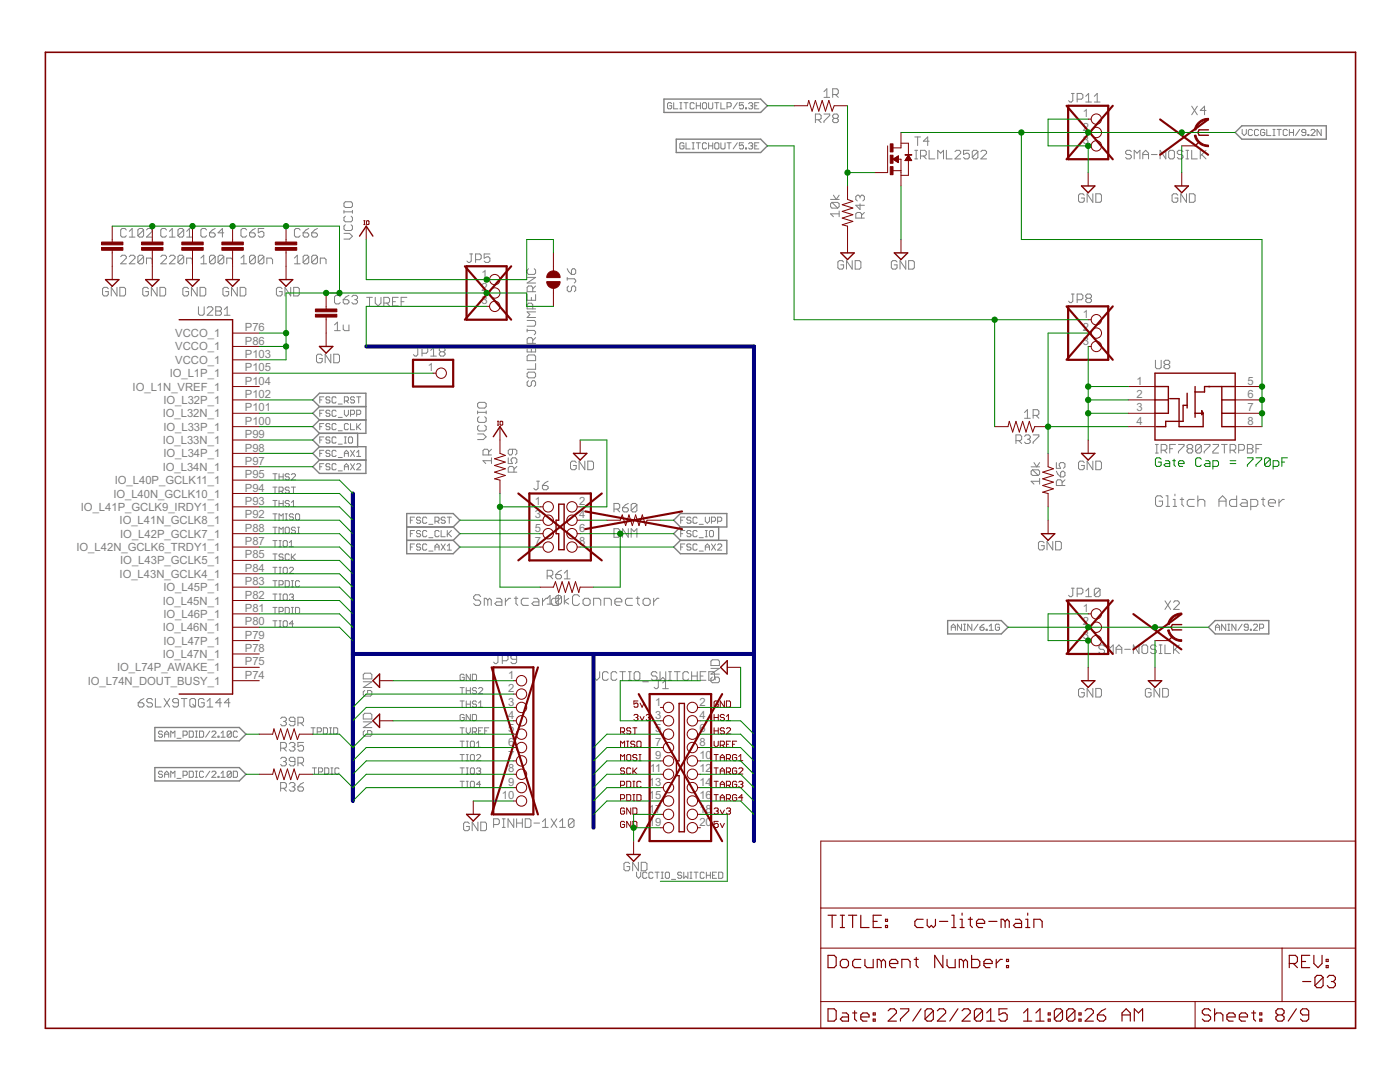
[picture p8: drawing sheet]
<svg xmlns="http://www.w3.org/2000/svg" width="279mm" height="216mm" viewBox="0 0 279 216" stroke-linecap="round" stroke-linejoin="round" font-family="sans-serif">
<defs><g id="words">
<g font-size="2.5" fill="#808080">
<text x="216.1" y="23.4">1</text>
<text x="216.1" y="26.1">2</text>
<text x="216.1" y="28.7">3</text>
<text x="96.1" y="55.4">1</text>
<text x="96.1" y="58.1">2</text>
<text x="96.1" y="60.8">3</text>
<text x="216.1" y="63.4">1</text>
<text x="35" y="67.3">VCCO_1</text>
<text x="35" y="69.9">VCCO_1</text>
<text x="48.9" y="66.1">P76</text>
<text x="48.9" y="68.8">P86</text>
<text x="48.9" y="71.4">P103</text>
<text x="216.1" y="66.1">2</text>
<text x="216.1" y="68.8">3</text>
<text x="26.5" y="77.9">IO_L1N_VREF_1</text>
<text x="33.9" y="75.3">IO_L1P_1</text>
<text x="35" y="72.6">VCCO_1</text>
<text x="48.9" y="74.1">P105</text>
<text x="48.9" y="76.8">P104</text>
<text x="85.4" y="74.1">1</text>
<text x="226.8" y="76.8">1</text>
<text x="249" y="76.8">5</text>
<text x="32.5" y="83.3">IO_L32N_1</text>
<text x="32.6" y="80.6">IO_L32P_1</text>
<text x="48.9" y="79.4">P102</text>
<text x="48.9" y="82.1">P101</text>
<text x="226.8" y="79.4">2</text>
<text x="226.8" y="82.1">3</text>
<text x="249" y="82.1">7</text>
<text x="249" y="79.4">6</text>
<text x="32.5" y="88.6">IO_L33N_1</text>
<text x="32.6" y="85.9">IO_L33P_1</text>
<text x="48.9" y="84.8">P100</text>
<text x="48.9" y="87.4">P99</text>
<text x="226.8" y="84.8">4</text>
<text x="249" y="84.8">8</text>
<text x="32.5" y="93.9">IO_L34N_1</text>
<text x="32.6" y="91.3">IO_L34P_1</text>
<text x="48.9" y="90.1">P98</text>
<text x="48.9" y="92.8">P97</text>
<text x="48.9" y="95.4">P95</text>
<text x="16.1" y="102">IO_L41P_GCLK9_IRDY1_1</text>
<text x="22.6" y="99.3">IO_L40N_GCLK10_1</text>
<text x="22.9" y="96.6">IO_L40P_GCLK11_1</text>
<text x="48.9" y="98.1">P94</text>
<text x="48.9" y="100.8">P93</text>
<text x="106.7" y="100.8">1</text>
<text x="115.6" y="100.8">2</text>
<text x="23.9" y="104.6">IO_L41N_GCLK8_1</text>
<text x="24" y="107.3">IO_L42P_GCLK7_1</text>
<text x="48.9" y="103.4">P92</text>
<text x="48.9" y="106.1">P88</text>
<text x="106.7" y="103.4">3</text>
<text x="106.7" y="106.1">5</text>
<text x="115.6" y="103.4">4</text>
<text x="115.6" y="106.1">6</text>
<text x="15.3" y="110">IO_L42N_GCLK6_TRDY1_1</text>
<text x="24" y="112.6">IO_L43P_GCLK5_1</text>
<text x="48.9" y="108.8">P87</text>
<text x="48.9" y="111.4">P85</text>
<text x="106.7" y="108.8">7</text>
<text x="115.6" y="108.8">8</text>
<text x="23.9" y="115.3">IO_L43N_GCLK4_1</text>
<text x="32.6" y="118">IO_L45P_1</text>
<text x="48.9" y="114.1">P84</text>
<text x="48.9" y="116.8">P83</text>
<text x="48.9" y="119.4">P82</text>
<text x="32.5" y="120.6">IO_L45N_1</text>
<text x="32.5" y="126">IO_L46N_1</text>
<text x="32.6" y="123.3">IO_L46P_1</text>
<text x="48.9" y="122.1">P81</text>
<text x="48.9" y="124.8">P80</text>
<text x="216.1" y="122.1">1</text>
<text x="216.1" y="124.8">2</text>
<text x="32.5" y="131.3">IO_L47N_1</text>
<text x="32.6" y="128.6">IO_L47P_1</text>
<text x="48.9" y="127.4">P79</text>
<text x="48.9" y="130.1">P78</text>
<text x="216.1" y="127.4">3</text>
<text x="17.5" y="136.6">IO_L74N_DOUT_BUSY_1</text>
<text x="23.4" y="134">IO_L74P_AWAKE_1</text>
<text x="48.9" y="132.8">P75</text>
<text x="48.9" y="135.5">P74</text>
<text x="101.4" y="135.5">1</text>
<text x="101.4" y="138.1">2</text>
<text x="101.4" y="140.8">3</text>
<text x="101.4" y="143.5">4</text>
<text x="130.8" y="140.8">1</text>
<text x="130.8" y="143.5">3</text>
<text x="139.6" y="140.8">2</text>
<text x="139.6" y="143.5">4</text>
<text x="101.4" y="146.1">5</text>
<text x="101.4" y="148.8">6</text>
<text x="130.8" y="146.1">5</text>
<text x="130.8" y="148.8">7</text>
<text x="139.6" y="146.1">6</text>
<text x="139.6" y="148.8">8</text>
<text x="101.4" y="151.5">7</text>
<text x="101.4" y="154.1">8</text>
<text x="129.7" y="154.1">11</text>
<text x="130.8" y="151.5">9</text>
<text x="139.6" y="151.5">10</text>
<text x="139.6" y="154.1">12</text>
<text x="100.2" y="159.5">10</text>
<text x="101.4" y="156.8">9</text>
<text x="129.5" y="156.8">13</text>
<text x="129.5" y="159.5">15</text>
<text x="139.6" y="156.8">14</text>
<text x="139.6" y="159.5">16</text>
<text x="129.5" y="162.1">17</text>
<text x="129.5" y="164.8">19</text>
<text x="139.6" y="162.1">18</text>
<text x="139.6" y="164.8">20</text>
</g>
</g></defs>
<g fill="none" stroke="#808080" stroke-width=".2">
<path d="M164.4 18.3l.6-.6v1.7M164.4 19.4h1.2M166.2 18.9h.8l.3-.3v-.6l-.3-.3h-.8v1.7M166.7 18.9l.6 .5M213.8 18.6h.6M214.1 18.6v1.5l-.3 .3h-.3l-.2-.3M215 19.8h.8l.3-.3v-.6l-.3-.3h-.8v1.8M216.7 19.2l.6-.6v1.8M218.4 19.2l.6-.6v1.8M134 20.7l-.2-.2h-.4l-.2 .2v.8l.2 .2h.4l.2-.2v-.4h-.4M134.5 20.5v1.2h.8M135.7 20.5h.4"/>
<path d="M135.7 21.7h.4M135.9 20.5v1.2M136.5 28.7l-.2-.2h-.4l-.2 .2v.8l.2 .2h.4l.2-.2v-.4h-.4M136.5 20.5h.8M136.9 28.5v1.2h.8M136.9 20.5v1.2M138.1 28.5h.5M138.1 29.7h.5M138.3 28.5v1.2M138.6 20.7l-.3-.2h-.4l-.2 .2v.8l.2 .2h.4l.3-.2M139 28.5h.8M139 21.1h.8"/>
<path d="M139 20.5v1.2M139.4 28.5v1.2M139.8 20.5v1.2M140.4 20.5h.4l.2 .2v.8l-.2 .2h-.4l-.2-.2v-.8zM141 28.7l-.2-.2h-.4l-.2 .2v.8l.2 .2h.4l.2-.2M141.4 29.1h.8M141.4 20.5v1l.2 .2h.4l.2-.2v-1M141.4 28.5v1.2M142.2 28.5v1.2M142.6 28.7l.3-.2h.4l.2 .2v.8l-.2 .2h-.4l-.3-.2zM142.6 20.5h.9M143 20.5v1.2"/>
<path d="M143.9 28.5v1l.2 .2h.4l.2-.2v-1M143.9 20.5v1.2h.8M145.1 28.5h.8M145.1 21.3h.6l.2-.2v-.4l-.2-.2h-.6v1.2M145.5 28.5v1.2M147.2 28.5l-.9 1.2M147.2 20.5l-.9 1.2M148.4 28.5h-.8v.6l.4-.2 .4 .2v.4l-.2 .2h-.4l-.2-.2M148.4 20.5h-.8v.6l.4-.2 .4 .2v.4l-.2 .2h-.4l-.2-.2M148.8 29.5h.2v.2h-.2zM148.8 21.5h.2v.2h-.2zM149.4 28.7l.2-.2h.4l.2 .2-.2 .4"/>
<path d="M149.4 20.7l.2-.2h.4l.2 .2-.2 .4M149.8 29.1h.2M149.8 21.1h.2M150 29.1l.2 .2-.2 .4h-.4l-.2-.2M150 21.1l.2 .2-.2 .4h-.4l-.2-.2M150.6 29.1h.4M150.6 21.1h.4M151.4 28.5h-.8v1.2h.8M151.4 20.5h-.8v1.2h.8M162.7 23.9h.9l.3-.3v-.5l-.3-.3h-.9v1.7M163.3 23.9l.6 .6M164.4 22.8h1.2v.3l-1.2 1.1v.3"/>
<path d="M165.8 39.8h1.7M166.3 38.9l.6 .9 .6-.9M166.5 23.6l-.3-.3v-.2l.3-.3h.5l.3 .3v.2l-.3 .3M166.5 23.6l-.3 .3v.3l.3 .3h.5l.3-.3v-.3l-.3-.3M166.5 23.6h.5M171.6 39.2l-.2-.3h-.3l-.3 .3v.6l.3 .3M171.6 39.2v.3M171.6 39.2l.3-.3h.3l.3 .3v.6l-.3 .3M182.6 30h.5M182.6 31.7h.5M182.6 27.3h1.1M182.8 30v1.7"/>
<path d="M183.1 27.3v1.7M183.7 31.1h.9l.2-.3v-.5l-.2-.3h-.9v1.7M184.3 31.1l.5 .6M185.4 30v1.7h1.2M185.4 28.2h-1.1l.8-.9v1.7M187.2 31.7v-1.7l.5 .6 .6-.6v1.7M188.9 30v1.7h1.1M190.6 30.3l.3-.3h.6l.2 .3v.3l-1.1 1.1h1.1M193.4 30h-1.1v.8l.9-.2 .2 .2v.6l-.2 .3h-.6l-.3-.3M195.2 30.3l-.3-.3h-.6l-.3 .3v1.1M195.2 30.3v1.1l-.3 .3h-.6l-.3-.3M195.2 30.3l-1.2 1.1"/>
<path d="M195.7 30.3l.3-.3h.6l.3 .3v.3l-1.2 1.1h1.2M216.4 38.9l-.3-.2h-.6l-.3 .2v1.2l.3 .3h.6l.3-.3v-.6h-.6M216.7 20.4h1.1M218.1 38.7v1.7l-1.1-1.7v1.7M218.4 20.4h1.1M218.7 38.7h.8l.3 .2v1.2l-.3 .3h-.8zM225.8 30.3l-.3-.3h-.6l-.3 .3v.3l.3 .2h.6l.3 .3v.3l-.3 .3h-.6l-.3-.3M226.4 31.7v-1.7l.5 .6 .6-.6v1.7M228.1 30.8h1.1M228.1 31.7v-1.1l.5-.6 .6 .6v1.1M229.8 30.8h1.1M232.7 30v1.7l-1.2-1.7v1.7"/>
<path d="M233.5 30h.6l.3 .3v1.1l-.3 .3h-.6l-.3-.3v-1.1zM235.1 38.9l-.3-.2h-.6l-.3 .2v1.2l.3 .3h.6l.3-.3v-.6h-.6M236.1 30.3l-.3-.3h-.6l-.3 .3v.3l.3 .2h.6l.3 .3v.3l-.3 .3h-.6l-.3-.3M236.7 30h.5M236.7 31.7h.5M236.8 38.7v1.7l-1.2-1.7v1.7M237 30v1.7M237.4 38.7h.8l.3 .2v1.2l-.3 .3h-.8zM237.8 30v1.7h1.2M237.8 21.2l1.2 1.7M239 21.2l-1.2 1.7M239.5 30v1.7"/>
<path d="M239.8 30.8l.9 .9M240.7 30l-1.2 1.1M240.7 22h-1.2l.9-.8v1.7M247.9 25.8v.8l.4 .5 .4-.5v-.8M250 26l-.3-.2h-.4l-.2 .2v.9l.2 .2h.4l.3-.2M251.2 26l-.2-.2h-.4l-.2 .2v.9l.2 .2h.4l.2-.2M252.4 26l-.2-.2h-.4l-.2 .2v.9l.2 .2h.4l.2-.2v-.5h-.4M252.8 25.8v1.3h.8M254 25.8h.5M254 27.1h.5M254.3 25.8v1.3M254.9 25.8h.8"/>
<path d="M255.3 25.8v1.3M256.9 26l-.2-.2h-.4l-.2 .2v.9l.2 .2h.4l.2-.2M257.3 26.4h.8M257.3 25.8v1.3M258.1 25.8v1.3M259.4 25.8l-.8 1.3M260.6 26.4h-.6l-.2-.2 .2-.4h.4l.2 .2v.9l-.2 .2h-.4l-.2-.2M261 26.9h.2v.2h-.2zM261.6 26l.2-.2h.4l.2 .2v.2l-.8 .9h.8M263.7 25.8v1.3l-.9-1.3v1.3M21.6 57.6l-.3-.3h-.5l-.3 .3v1.2l.3 .3h.5l.3-.3v-.6h-.6M23.3 57.3v1.8l-1.1-1.8v1.8"/>
<path d="M23.9 57.3h.9l.3 .3v1.2l-.3 .3h-.9zM24.1 51.2l.3-.3h.5l.3 .3v.3l-1.1 1.1h1.1M25.2 45.9l-.3-.3h-.5l-.3 .3v1.1l.3 .3h.5l.3-.3M25.8 51.2l.3-.3h.5l.3 .3v.3l-1.1 1.1h1.1M25.8 47.3h1.1M25.8 46.2l.6-.6v1.7M28.7 51.2v1.2l-.3 .2h-.6l-.3-.2M28.7 51.2l-.3-.3h-.6l-.3 .3v1.2M28.7 45.9l-.3-.3h-.6l-.3 .3v1.1M28.7 45.9v1.1l-.3 .3h-.6l-.3-.3M28.7 51.2l-1.2 1.2M28.7 45.9l-1.2 1.1"/>
<path d="M29.2 52.6v-1.1h.9l.3 .3v.8M29.2 45.9l.3-.3h.6l.3 .3v.3l-1.2 1.1h1.2M29.6 57.6l-.3-.3h-.5l-.3 .3v1.2l.3 .3h.5l.3-.3v-.6h-.5M31.3 57.3v1.8l-1.1-1.8v1.8M31.9 57.3h.9l.3 .3v1.2l-.3 .3h-.9zM32.1 51.2l.3-.3h.5l.3 .3v.3l-1.1 1.1h1.1M33.2 45.9l-.3-.3h-.5l-.3 .3v1.1l.3 .3h.5l.3-.3M33.8 51.2l.3-.3h.5l.3 .3v.3l-1.1 1.1h1.1M33.8 47.3h1.1M33.8 46.2l.6-.6v1.7M36.7 51.2v1.2l-.3 .2h-.6l-.3-.2M36.7 51.2l-.3-.3h-.6l-.3 .3v1.2"/>
<path d="M36.7 45.9l-.3-.3h-.6l-.3 .3v1.1M36.7 45.9v1.1l-.3 .3h-.6l-.3-.3M36.7 51.2l-1.2 1.2M36.7 45.9l-1.2 1.1M37.3 52.6v-1.1h.8l.3 .3v.8M37.3 47.3h1.1M37.3 46.2l.5-.6v1.7M37.6 57.6l-.3-.3h-.5l-.3 .3v1.2l.3 .3h.5l.3-.3v-.6h-.5M39.3 57.3v1.8l-1.1-1.8v1.8M39.9 57.3h.9l.3 .3v1.2l-.3 .3h-.9zM40.1 51.5l.6-.6v1.7M40.1 52.6h1.1"/>
<path d="M41.2 45.9l-.3-.3h-.5l-.3 .3v1.1l.3 .3h.5l.3-.3M41.8 46.5h.9l.2 .2v.3l-.2 .3h-.6l-.3-.3zM42.9 51.2v1.2l-.2 .2h-.6l-.3-.2M42.9 51.2l-.2-.3h-.6l-.3 .3v1.2M42.9 51.2l-1.1 1.2M42.9 45.6l-.5 .3-.6 .6M44.7 51.2v1.2l-.3 .2h-.6l-.3-.2M44.7 51.2l-.3-.3h-.6l-.3 .3v1.2M44.7 51.2l-1.2 1.2M44.7 46.5h-1.2l.9-.9v1.7M45.3 52.6v-1.1h.8l.3 .3v.8M45.6 57.6l-.3-.3h-.5l-.3 .3v1.2l.3 .3h.5l.3-.3v-.6h-.5"/>
<path d="M47.3 57.3v1.8l-1.1-1.8v1.8M47.9 57.3h.9l.3 .3v1.2l-.3 .3h-.9zM48.1 52.6h1.1M48.1 51.5l.6-.6v1.7M49.2 45.9l-.3-.3h-.5l-.3 .3v1.1l.3 .3h.5l.3-.3M49.8 46.5h.9l.2 .2v.3l-.2 .3h-.6l-.3-.3zM50.9 51.2v1.2l-.2 .2h-.6l-.3-.2M50.9 51.2l-.2-.3h-.6l-.3 .3v1.2M50.9 51.2l-1.1 1.2M50.9 45.6l-.5 .3-.6 .6M52.7 51.2v1.2l-.3 .2h-.6l-.3-.2M52.7 51.2l-.3-.3h-.6l-.3 .3v1.2"/>
<path d="M52.7 45.6h-1.2v.9l.6-.3h.3l.3 .3v.5l-.3 .3h-.6l-.3-.3M52.7 51.2l-1.2 1.2M53.3 52.6v-1.1h.8l.3 .3v.8M56.3 57.6l-.3-.3h-.5l-.3 .3v1.2l.3 .3h.5l.3-.3v-.6h-.6M58 57.3v1.8l-1.1-1.8v1.8M58.6 57.3h.9l.2 .3v1.2l-.2 .3h-.9zM58.8 52.6h1.1M58.8 51.5l.5-.6v1.7M59.9 45.9l-.3-.3h-.5l-.3 .3v1.1l.3 .3h.5l.3-.3M60.5 46.5h.8l.3 .2v.3l-.3 .3h-.5l-.3-.3zM61.6 51.2v1.2l-.3 .2h-.5l-.3-.2M61.6 51.2l-.3-.3h-.5l-.3 .3v1.2"/>
<path d="M61.6 51.2l-1.1 1.2M61.6 45.6l-.6 .3-.5 .6M62.2 46.5h.9l.3 .2v.3l-.3 .3h-.6l-.3-.3zM63.4 51.2v1.2l-.3 .2h-.6l-.3-.2M63.4 51.2l-.3-.3h-.6l-.3 .3v1.2M63.4 51.2l-1.2 1.2M63.4 45.6l-.6 .3-.6 .6M63.9 52.6v-1.1h.9l.3 .3v.8M67.9 59.2l-.3-.3h-.5l-.3 .3v1.2l.3 .2h.5l.3-.2M68.5 59.8h.8l.3 .3v.3l-.3 .2h-.5l-.3-.2zM68.6 46.6h1.2l.5 .5-.5 .6h-1.2M68.6 42v.5"/>
<path d="M68.6 42.3h1.7M68.9 44.9l-.3 .2v.6l.3 .3h1.2l.2-.3v-.6l-.2-.2M68.9 40.3h1.2l.2 .3v.5l-.2 .3h-1.2l-.3-.3v-.5zM68.9 43.1l-.3 .3v.6l.3 .3h1.2l.2-.3v-.6l-.2-.3M69.6 58.9l-.5 .3-.6 .6M70.2 59.2l.3-.3h.6l.3 .3v.3l-.3 .3M70.3 42v.5M70.8 59.8h.3M71.1 59.8l.3 .3v.3l-.3 .2h-.6l-.3-.2M73.2 59.3h1.1M73.7 59.3v1.7M74.9 59.3v1.2l.6 .5 .5-.5v-1.2"/>
<path d="M79.5 59.3h-1.2v1.7h1.2M81.2 59.3h-1.1v1.7M93.7 50.7h.6M94 50.7v1.4l-.3 .3h-.2l-.3-.3M94.9 51.8h.9l.2-.3v-.6l-.2-.2h-.9v1.7M97.8 50.7h-1.2v.8l.9-.3 .3 .3v.6l-.3 .3h-.6l-.3-.3M105.2 58.8v1.1h1.7v-1.1M105.2 55.4h1.7l-1.7 1.1h1.7M105.5 53.6l-.3 .3v.6l.3 .3h1.1l.3-.3v-.6l-.3-.3M106 59.4v.5M106.3 58.2v-.9l-.3-.2h-.5l-.3 .2v.9h1.7M106.9 57.1l-.6 .5"/>
<path d="M113.2 55.4v.5M113.2 55.6h1.4l.3 .3v.3l-.3 .3M113.2 53.6l.3 .6 .5 .6M113.5 57.1l-.3 .2v.6l.3 .3h.3l.2-.3v-.6l.3-.2h.3l.3 .2v.6l-.3 .3M114.3 53.6h.3l.3 .3v.6l-.3 .3h-.6v-.9zM166 40.4h1.2l.3 .3v.5l-.3 .3M166 40.4l-.2 .3v.5l.2 .3h1.2M166 40.4l1.2 1.1M167.5 42.7h-1.7l.5 .5M167.5 42.1v1.1M168.4 52.3l-.3-.3h-.6l-.3 .3v1.1l.3 .3h.6l.3-.3v-.5h-.6M170.1 52v1.7l-1.2-1.7v1.7"/>
<path d="M170.7 52h.8l.3 .3v1.1l-.3 .3h-.8zM171.6 40.7v1.1l-.8-.8h1.7M171.9 43.5v-.8l-.3-.3h-.5l-.3 .3v.8h1.7M172.5 42.4l-.6 .6M179 52.3l-.2-.3h-.6l-.3 .3v1.1l.3 .3h.6l.2-.3v-.5h-.5M180.8 52v1.7l-1.2-1.7v1.7M181.3 52h.9l.3 .3v1.1l-.3 .3h-.9zM213.8 58.7h.6M214.1 58.7v1.4l-.3 .3h-.3l-.2-.3M215 59.8h.8l.3-.3v-.6l-.3-.2h-.8v1.7M217 59.5l-.3 .3v.3l.3 .3h.5l.3-.3v-.3l-.3-.3M217 59.5l-.3-.3v-.3l.3-.2h.5l.3 .2v.3l-.3 .3"/>
<path d="M217 59.5h.5M39.6 61.2v1.4l.3 .3h.6l.2-.3v-1.4M41.3 61.5l.3-.3h.6l.3 .3v.3l-1.2 1.1h1.2M43.1 61.2h.8l.3 .3v.3l-.3 .3 .3 .2v.3l-.3 .3h-.8zM43.1 62.1h.8M44.8 62.9h1.1M44.8 61.8l.5-.6v1.7M63.8 79.8h.4M64.3 71l-.3-.3h-.5l-.3 .3v1.1l.3 .3h.5l.3-.3v-.6h-.6M64.6 79.2h-.8v1.2M65.8 79.4l-.1-.2h-.5l-.2 .2 .2 .4h.5l.1 .2-.1 .4h-.5l-.2-.2M66 70.7v1.7l-1.1-1.7v1.7"/>
<path d="M66.6 70.7h.9l.3 .3v1.1l-.3 .3h-.9zM66.8 64.8l.5-.5v1.7M66.8 66h1.1M67.1 79.4l-.2-.2h-.4l-.2 .2v.8l.2 .2h.4l.2-.2M68.5 64.8v.9l.3 .3h.8v-1.2M70.8 79.4l-.2-.2h-.5l-.1 .2 .1 .4h.5l.2 .2-.2 .4h-.5l-.1-.2M71.2 79.2h.8M71.6 79.2v1.2M76.6 60.5h.9l.2-.3v-.6l-.2-.3h-.9v1.7M77.2 60.5l.5 .5M78.3 60.2h.6M80.1 60.2h.5"/>
<path d="M83.1 69.3h.6M83.4 69.3v1.5l-.3 .3h-.3l-.3-.3M84.2 70.5h.9l.3-.3v-.6l-.3-.3h-.9v1.8M86 71.1h1.1M86 69.9l.5-.6v1.8M87.9 70.2l-.2 .3v.3l.2 .3h.6l.3-.3v-.3l-.3-.3M87.9 70.2l-.2-.3v-.3l.2-.3h.6l.3 .3v.3l-.3 .3M87.9 70.2h.6M105.2 65.9h1.4l.3 .3v.3l-.3 .3M105.2 65.7v.5M105.2 69.1v1.1h1.7v-1.1M105.2 63.9h1.4l.3 .3v.6l-.3 .3h-1.4"/>
<path d="M105.5 76l-.3 .3v.5l.3 .3h.2l.3-.3v-.5l.3-.3h.3l.3 .3v.5l-.3 .3M105.5 70.8h1.1l.3 .3v.9h-1.7v-.9zM105.5 74.3h1.1l.3 .2v.6l-.3 .3h-1.1l-.3-.3v-.6zM106 69.7v.5M106.3 61.6v-.8l-.3-.3h-.5l-.3 .3v.8h1.7M106.3 68.5v-.8l-.3-.3h-.5l-.3 .3v.8h1.7M106.9 72.5v1.2h-1.7M106.9 67.4l-.6 .5M106.9 62.2h-1.7l.5 .6-.5 .6h1.7M230.6 71.9v1.4l.3 .3h.5l.3-.3v-1.4M232.6 72.7l-.3-.2v-.3l.3-.3h.6l.2 .3v.3l-.2 .2M232.6 72.7l-.3 .3v.3l.3 .3h.6l.2-.3v-.3l-.2-.3"/>
<path d="M232.6 72.7h.6M54.5 97.2h.8M54.5 99.9h.8M54.5 94.5h.8M54.9 94.5v1.3M54.9 97.2v1.2M54.9 99.9v1.2M55.7 95.1h.8M55.7 98h.6l.2-.2v-.4l-.2-.2h-.6v1.2M55.7 94.5v1.3M55.7 99.9v1.2M56.1 98l.4 .4"/>
<path d="M56.5 94.5v1.3M56.5 99.9v1.2M57.7 94.7l-.2-.2h-.4l-.2 .2 .2 .4h.4l.2 .3-.2 .4h-.4l-.2-.3M57.7 97.4l-.2-.2h-.4l-.2 .4 .2 .2h.4l.2 .4-.2 .2h-.4l-.2-.2M58.1 94.7l.3-.2h.4l.2 .2v.2l-.9 .9h.9M58.1 97.2h.9M58.6 97.2v1.2M63.8 93.1h.4M63.8 87.8h.4M63.8 85.1h.4M63.8 82.5h.4M63.8 90.5h.4"/>
<path d="M64.6 92.5h-.8v1.2M64.6 81.9h-.8v1.2M64.6 84.5h-.8v1.2M64.6 87.2h-.8v1.2M64.6 89.9h-.8v1.2M65.8 92.7l-.1-.2h-.5l-.2 .4 .2 .2h.5l.1 .5-.1 .1h-.5l-.2-.1M65.8 82.1l-.1-.2h-.5l-.2 .4 .2 .2h.5l.1 .4-.1 .2h-.5l-.2-.2M65.8 84.7l-.1-.2h-.5l-.2 .4 .2 .2h.5l.1 .5-.1 .1h-.5l-.2-.1M65.8 87.4l-.1-.2h-.5l-.2 .4 .2 .2h.5l.1 .4-.1 .2h-.5l-.2-.2M65.8 90.1l-.1-.2h-.5l-.2 .4 .2 .2h.5l.1 .4-.1 .2h-.5l-.2-.2M67.1 92.7l-.2-.2h-.4l-.2 .2v.9l.2 .1h.4l.2-.1M67.1 87.4l-.2-.2h-.4l-.2 .2v.8l.2 .2h.4l.2-.2"/>
<path d="M67.1 82.1l-.2-.2h-.4l-.2 .2v.8l.2 .2h.4l.2-.2M67.1 84.7l-.2-.2h-.4l-.2 .2v.9l.2 .1h.4l.2-.1M67.1 90.1l-.2-.2h-.4l-.2 .2v.8l.2 .2h.4l.2-.2M67.5 88.6h.8M67.5 80.6h.8M67.5 86h.8M67.5 94h.8M67.5 83.3h.8M67.5 91.3h.8M68.7 93.1h.8M68.7 87.2h.4M68.7 88.4h.4"/>
<path d="M68.7 80h.6l.2-.2v-.4l-.2-.2h-.6v1.2M68.7 81.9v.8l.4 .4 .4-.4v-.8M68.7 91.1v-.8l.4-.4 .4 .4v.8M68.7 93.7v-.8l.4-.4 .4 .4v.8M68.7 90.5h.8M68.9 87.2v1.2M69.1 80l.4 .4M69.5 87.4l.2-.2h.4l.3 .2v.8l-.3 .2h-.4l-.2-.2zM69.5 84.7l-.2-.2h-.4l-.2 .2v.9l.2 .1h.4l.2-.1M70 82.7h.6l.2-.2v-.4l-.2-.2h-.6v1.2M70 84.5v1.2h.8M70 92.5l.8 1.2"/>
<path d="M70 89.9l.8 1.2M70.8 92.5l-.8 1.2M70.8 89.9l-.8 1.2M71.2 92.7l.2-.2h.4l.2 .2v.2l-.8 .8h.8M71.2 90.3l.4-.4v1.2M71.2 82.7h.6l.2-.2v-.4l-.2-.2h-.6v1.2M71.2 84.5v1.2M71.2 91.1h.8M71.4 85.1l.6 .6M72 84.5l-.8 .8M95.3 86.6h1.2l.5 .6-.5 .5h-1.2M95.3 80.6l.3-.3h1.1l.3 .3v.5l-.3 .3h-1.1l-.3-.3z"/>
<path d="M95.3 82v.6M95.3 82.3h1.7M95.6 84.9l-.3 .3v.5l.3 .3h1.1l.3-.3v-.5l-.3-.3M95.6 83.1l-.3 .3v.6l.3 .3h1.1l.3-.3v-.6l-.3-.3M97 82v.6M97.5 90.8v-.9l-.3-.3h-.5l-.3 .3v.9h1.7M98.1 91.9h-1.7l.5 .6M98.1 91.4v1.1M98.1 89.6l-.6 .6M101.4 91.4v1.1h.9l-.3-.6v-.2l.3-.3h.5l.3 .3v.5l-.3 .3M102.3 89.6v.9l-.3 .3h-.3l-.3-.3v-.6l.3-.3h1.1l.3 .3v.6l-.3 .3M102.6 94.2v-.8l-.3-.3h-.6l-.3 .3v.8h1.7"/>
<path d="M103.1 93.1l-.5 .5M107.1 96h.6M107.4 96v1.5l-.3 .2h-.3l-.3-.2M108.2 96.9h.9l.3 .3v.3l-.3 .2h-.6l-.3-.2zM109.4 96l-.6 .3-.6 .6M115 92.3l-.3-.3h-.5l-.3 .3v1.2l.3 .2h.5l.3-.2v-.6h-.6M116.7 92v1.7l-1.1-1.7v1.7M117.3 92h.9l.2 .3v1.2l-.2 .2h-.9zM202.8 87.9h.8l.3-.2v-.6l-.3-.3h-.8v1.7M203.3 87.9l.6 .6M204.5 82.3l.5-.6v1.8M204.5 83.5h1.1"/>
<path d="M204.5 87.1l.2-.3h.6l.3 .3v.3l-.3 .3M205 87.7h.3M205.3 87.7l.3 .2v.3l-.3 .3h-.6l-.2-.3M205.8 93.2h1.7M206.1 93.7h1.1l.3 .3v.6l-.3 .3M206.1 93.7l-.3 .3v.6l.3 .3h1.1M206.1 93.7l1.1 1.2M206.2 82.9h.9l.2-.3v-.6l-.2-.3h-.9v1.8M206.2 86.8h1.1v.3l-1.1 1.1v.3M206.4 92.3l.5 .9 .6-.9M206.8 82.9l.5 .6M207.5 96h-1.7l.6 .6"/>
<path d="M207.5 95.5v1.1M210.8 92.3v1.2h.9l-.3-.9 .3-.3h.5l.3 .3v.6l-.3 .3M210.8 94l.3 .6 .6 .6M211.7 94.3l.3-.3h.2l.3 .3v.6l-.3 .3h-.5zM212 96.9v-.9l-.3-.3h-.6l-.3 .3v.9h1.7M212.5 95.7l-.5 .6M216.4 92.3l-.3-.3h-.6l-.3 .3v1.2l.3 .2h.6l.3-.2v-.6h-.6M218.1 92v1.7l-1.1-1.7v1.7M218.7 92h.8l.3 .3v1.2l-.3 .2h-.8zM230.6 90.4h.6M230.6 88.7h.6M230.9 88.7v1.7"/>
<path d="M231.7 89.8h.9l.3-.3v-.5l-.3-.3h-.9v1.7M232 99.3l-.4-.4h-.7l-.3 .4v1.4l.3 .3h.7l.4-.3v-.7h-.7M232.3 89.8l.6 .6M232.7 98.9h.4v2.1M233.4 89.5h.6M234.1 99.7h.4v1.3M234.5 98.6v.3M234.6 88.7h-1.2v1.7M235.2 88.7h1.1v.3l-1.1 1.1v.3M235.5 99.7h.7M235.9 99.3v1.4l.3 .3M237.2 89.5l-.3 .3v.3l.3 .3h.5l.3-.3v-.3l-.3-.3"/>
<path d="M237.2 89.5l-.3-.2v-.3l.3-.3h.5l.3 .3v.3l-.3 .2M237.2 89.5h.5M238.3 99.7h-1l-.4 .3v.7l.4 .3h1M239.1 100l.3-.3h.7l.4 .3v1M239.1 98.9v2.1M239.8 89v1.1l-.3 .3h-.6l-.3-.3M239.8 89l-.3-.3h-.6l-.3 .3v1.1M239.8 89l-1.2 1.1M240.3 88.7h1.2v.3l-1.2 1.1v.3M242.1 88.7h1.1v.3l-1.1 1.1v.3h1.1M243.3 100h1.4M243.8 88.7h1.1"/>
<path d="M244.3 88.7v1.7M245.5 89.8h.8l.3-.3v-.5l-.3-.3h-.8v1.7M246.1 89.8l.5 .6M246.8 98.9v2.1h-1.1l-.3-.3v-.7l.3-.3h1.1M247.2 89.8h.9l.2-.3v-.5l-.2-.3h-.9v1.7M247.9 99.7h.7l.3 .3v1h-1l-.4-.3 .4-.3h1M248.9 88.7h.9l.3 .3v.3l-.3 .2 .3 .3v.3l-.3 .3h-.9zM248.9 89.5h.9M250.7 89.5h.5M251.7 99.7h.7M251.8 88.7h-1.1v1.7M252.1 99.3v1.4l.3 .3"/>
<path d="M255.2 99.7v1.3M256.3 99.7h-.4l-.7 .7M54.5 102.5h.8M54.5 105.2h.8M54.5 110.5h.8M54.5 115.9h.8M54.5 118.5h.8M54.5 113.2h.8M54.5 107.9h.8M54.9 102.5v1.3M54.9 105.2v1.2M54.9 107.9v1.2"/>
<path d="M54.9 110.5v1.3M54.9 113.2v1.2M54.9 115.9v1.2M54.9 118.5v1.3M55.7 119.8h.4M55.7 103.8v-1.3l.4 .4 .4-.4v1.3M55.7 106.4v-1.2l.4 .4 .4-.4v1.2M55.7 116.7h.6l.2-.2v-.4l-.2-.2h-.6v1.2M55.7 118.5h.4M55.7 113.2h.4M55.7 114.4h.4M55.7 107.9h.4"/>
<path d="M55.7 109.1h.4M55.7 100.5h.8M55.9 107.9v1.2M55.9 113.2v1.2M55.9 118.5v1.3M56.5 118.7l.2-.2h.4l.2 .2v.9l-.2 .2h-.4l-.2-.2zM56.5 110.7l-.2-.2h-.4l-.2 .4 .2 .2h.4l.2 .4-.2 .3h-.4l-.2-.3M56.5 108.1l.2-.2h.4l.2 .2v.8l-.2 .2h-.4l-.2-.2zM56.7 113.2h.4l.2 .2v.8l-.2 .2h-.4l-.2-.2v-.8zM56.9 105.4l.2-.2h.4l.2 .2v.8l-.2 .2h-.4l-.2-.2zM56.9 115.9h.6l.2 .2v.8l-.2 .2h-.6zM56.9 102.5h.4"/>
<path d="M56.9 103.8h.4M57.1 102.5v1.3M57.7 100.1l-.2-.2h-.4l-.2 .4 .2 .2h.4l.2 .4-.2 .2h-.4l-.2-.2M57.7 110.7l-.2-.2h-.4l-.2 .2v.8l.2 .3h.4l.2-.3M57.7 113.4l.3-.2h.4l.2 .2v.2l-.9 .8h.9M57.7 118.7l.3-.2h.4l.2 .2-.2 .4M57.7 108.3l.4-.4v1.2M57.7 109.1h.9M58.1 100.3l.5-.4v1.2M58.1 110.5v1.3M58.1 115.9h.5M58.1 117.1h.5"/>
<path d="M58.1 119.1h.3M58.1 101.1h.9M58.4 119.1l.2 .3-.2 .4h-.4l-.3-.2M58.4 111.1l.6 .7M58.4 115.9v1.2M58.6 102.7l-.2-.2h-.4l-.3 .4 .3 .2h.4l.2 .4-.2 .3h-.4l-.3-.3M59 105.4l-.2-.2h-.4l-.3 .4 .3 .2h.4l.2 .4-.2 .2h-.4l-.3-.2M59 110.5l-.9 .9M59.2 102.5h.4l.2 .2v.8l-.2 .3h-.4l-.2-.3v-.8zM59.4 105.2h.4M59.4 106.4h.4M59.6 105.2v1.2"/>
<path d="M59.8 116.1l-.2-.2h-.4l-.2 .2v.8l.2 .2h.4l.2-.2M81.9 103.8h.4M81.9 106.5h.4M81.9 109.2h.4M82.7 105.9h-.8v1.2M82.7 103.2h-.8v1.2M82.7 108.5h-.8v1.3M83.9 103.4l-.2-.2h-.4l-.2 .2 .2 .4h.4l.2 .2-.2 .4h-.4l-.2-.2M83.9 106.1l-.2-.2h-.4l-.2 .2 .2 .4h.4l.2 .2-.2 .4h-.4l-.2-.2M83.9 108.7l-.2-.2h-.4l-.2 .2 .2 .5h.4l.2 .1-.2 .5h-.4l-.2-.2M85.2 103.4l-.2-.2h-.4l-.3 .2v.8l.3 .2h.4l.2-.2M85.2 106.1l-.2-.2h-.4l-.3 .2v.8l.3 .2h.4l.2-.2"/>
<path d="M85.2 108.7l-.2-.2h-.4l-.3 .2v.9l.3 .2h.4l.2-.2M85.6 107.3h.8M85.6 104.6h.8M85.6 110h.8M86.8 104h.6l.2-.2v-.4l-.2-.2h-.6v1.2M86.8 109.8v-.9l.4-.4 .4 .4v.9M86.8 109.2h.8M87.2 104l.4 .4M87.6 106.1l-.2-.2h-.4l-.2 .2v.8l.2 .2h.4l.2-.2M88 105.9v1.2h.9M88 108.5l.9 1.3M88.9 103.4l-.3-.2h-.4l-.2 .2 .2 .4h.4l.3 .2-.3 .4h-.4l-.2-.2"/>
<path d="M88.9 108.5l-.9 1.3M89.3 103.2h.8M89.3 108.9l.4-.4v1.3M89.3 105.9v1.2M89.3 109.8h.8M89.5 106.5l.6 .6M89.7 103.2v1.2M90.1 105.9l-.8 .8M95.9 119l-.3-.3h-.7l-.4 .3v.4l.4 .3h.7l.3 .4v.3l-.3 .4h-.7l-.4-.4M97.3 119.7l-.3-.3h-.4v1.4M97.3 119.7v1.1M97.3 119.7l.4-.3 .3 .3v1.1"/>
<path d="M99.1 119.4h.7l.4 .3v1.1h-1.1l-.3-.4 .3-.3h1.1M100.9 119.4v1.4M101.9 119.4h-.3l-.7 .7M102.6 119.4h.7M103 119v1.4l.3 .4M105.5 119.4h-1.1l-.4 .3v.7l.4 .4h1.1M106.5 119.4h.7l.3 .3v1.1h-1l-.3-.4 .3-.3h1M108.3 119.4v1.4M109.2 119.4l.6-.6v1.7M109.2 114.9h.8l.3-.3v-.5l-.3-.3h-.8v1.7M109.3 119.4h-.3l-.7 .7M109.8 114.9l.5 .6"/>
<path d="M110.9 114.6h.9l.3 .3v.3l-.3 .3h-.6l-.3-.3zM111.4 118.7v2.1h-1l-.4-.4v-.7l.4-.3h1M112.1 119.1v1.1l-.3 .3h-.6l-.3-.3M112.1 119.1l-.3-.3h-.6l-.3 .3v1.1M112.1 119.1l-1.2 1.1M112.1 113.8l-.6 .3-.6 .5M112.6 118.8v1.7M112.6 115.5h1.2M112.6 114.4l.6-.6v1.7M113.5 119.4l-.9 .6 .9 .5M115.7 119l-.4-.3h-.7l-.3 .3v1.4l.3 .4h.7l.4-.4M116.4 119.7l.3-.3h.7l.4 .3v.7l-.4 .4h-.7l-.3-.4z"/>
<path d="M122.5 101.6h.9l.3-.3v-.6l-.3-.2h-.9v1.7M122.5 105.5h.9l.3 .3v1.1l-.3 .3h-.9zM123.1 101.6l.6 .6M124.2 101.3h.9l.3 .3v.3l-.3 .3h-.6l-.3-.3zM125.4 105.5v1.7l-1.2-1.7v1.7M125.4 100.5l-.6 .2-.6 .6M126 107.2v-1.7l.5 .6 .6-.6v1.7M126.2 119.4h-1l-.4 .3v.7l.4 .4h1M126.9 119.4h.7M127.1 100.7l-.3-.2h-.5l-.3 .2v1.2M127.1 100.7v1.2l-.3 .3h-.5l-.3-.3M127.1 100.7l-1.1 1.2"/>
<path d="M127.3 119v1.4l.3 .4M128.3 119.7l.4-.3h.7l.4 .3v.7l-.4 .4h-.7l-.4-.4zM130.5 119.4v1.4M131.5 119.4h-.4l-.6 .7M135.8 103.8h.4M135.8 106.5h.4M135.8 109.2h.4M136.7 103.2h-.9v1.2M136.7 105.9h-.9v1.2M136.7 108.5h-.9v1.3M137.9 106.1l-.2-.2h-.4l-.2 .2 .2 .4h.4l.2 .2-.2 .4h-.4l-.2-.2M137.9 103.4l-.2-.2h-.4l-.2 .2 .2 .4h.4l.2 .2-.2 .4h-.4l-.2-.2"/>
<path d="M137.9 108.7l-.2-.2h-.4l-.2 .2 .2 .5h.4l.2 .1-.2 .5h-.4l-.2-.2M139.1 106.1l-.2-.2h-.4l-.2 .2v.8l.2 .2h.4l.2-.2M139.1 103.4l-.2-.2h-.4l-.2 .2v.8l.2 .2h.4l.2-.2M139.1 108.7l-.2-.2h-.4l-.2 .2v.9l.2 .2h.4l.2-.2M139.5 107.3h.9M139.5 104.6h.9M139.5 110h.9M140.8 105.9h.4M140.8 107.1h.4M140.8 103.2v.8l.4 .4 .4-.4v-.8M140.8 109.8v-.9l.4-.4 .4 .4v.9M140.8 109.2h.8"/>
<path d="M141 105.9v1.2M141.8 105.9h.4l.2 .2v.8l-.2 .2h-.4l-.2-.2v-.8zM142 104h.6l.2-.2v-.4l-.2-.2h-.6v1.2M142 108.5l.8 1.3M142.8 108.5l-.8 1.3M143.2 104h.6l.2-.2v-.4l-.2-.2h-.6v1.2M143.2 108.7l.2-.2h.4l.2 .2v.2l-.8 .9h.8M208.4 108.3l-.3-.3h-.6l-.3 .3v1.2l.3 .2h.6l.3-.2v-.6h-.6M210.1 108v1.7l-1.1-1.7v1.7M210.7 108h.8l.3 .3v1.2l-.3 .2h-.8zM213.8 117.4h.6M214.1 117.4v1.4l-.3 .3h-.3l-.2-.3"/>
<path d="M215 118.5h.8l.3-.3v-.6l-.3-.2h-.8v1.7M216.7 119.1h1.1M216.7 117.9l.6-.5v1.7M219.5 117.6v1.2l-.2 .3h-.6l-.3-.3M219.5 117.6l-.2-.2h-.6l-.3 .2v1.2M219.5 117.6l-1.1 1.2M232.5 119.9l1.1 1.7M232.7 101h.7M233.6 119.9l-1.1 1.7M234.1 101h.7M243.3 101v-1.3l.7-.8 .7 .8v1.3M249.6 101h1.1l.3-.3v-.7l-.3-.3h-1.1v2"/>
<path d="M253.1 100.4h1.5v-.4l-.4-.3h-.7l-.4 .3v.7l.4 .3h.7M28.7 139.4l-.5 .3-.6 .5M30.4 139.7l-.3-.3h-.5l-.3 .3v.2l.3 .3h.5l.3 .3v.3l-.3 .3h-.5l-.3-.3M31 139.4v1.7h1.2M32.7 139.4l1.2 1.7M33.9 139.4l-1.2 1.7M36.2 139.4h1.1M36.7 139.4v1.7M37.9 139.7l.3-.3h.6l.2 .3v1.1l-.2 .3h-.6l-.3-.3zM40.7 139.7l-.2-.3h-.6l-.3 .3v1.1l.3 .3h.6l.2-.3v-.6h-.5M41.3 139.9l.6-.5v1.7M54.5 121.2h.8"/>
<path d="M54.5 123.9h.8M54.9 121.2v1.2M54.9 123.9v1.2M55.7 122h.6l.2-.2v-.4l-.2-.2h-.6v1.2M55.7 123.9h.4M55.7 125.1h.4M55.9 123.9v1.2M56.7 123.9h.4l.2 .2v.8l-.2 .2h-.4l-.2-.2v-.8zM56.9 121.2h.6l.2 .2v.8l-.2 .2h-.6zM58.1 121.2h.5M58.1 122.4h.5M58.4 121.2v1.2"/>
<path d="M58.6 124.5h-.9l.7-.6v1.2M59 121.2h.6l.2 .2v.8l-.2 .2h-.6zM72.5 136h1.7l-1.7 1.2h1.7M72.8 134.3h1.1l.3 .3v.9h-1.7v-.9zM72.8 137.8l-.3 .2v.6l.3 .3h1.1l.3-.3v-.6l-.3-.2h-.5v.5M91.8 137.2h.8M91.8 139.9h.8M92.2 137.2v1.2M92.2 139.9v1.2M92.6 134.7l-.2-.2h-.4l-.2 .2v.9l.2 .2h.4l.2-.2v-.5h-.4M93 137.2v1.2M93 139.9v1.2"/>
<path d="M93 137.8h.9M93.9 134.5v1.3l-.9-1.3v1.3M93.9 137.2v1.2M93.9 139.9v1.2M94.3 134.5h.6l.2 .2v.9l-.2 .2h-.6zM95.1 137.4l-.2-.2h-.4l-.2 .2 .2 .4h.4l.2 .2-.2 .4h-.4l-.2-.2M95.5 137.4l.2-.2h.4l.2 .2v.2l-.8 .8h.8M99.1 130.7h.6M99.4 130.7v1.4l-.3 .3h-.3l-.3-.3M100.2 131.8h.9l.3-.2v-.6l-.3-.3h-.9v1.7M103.1 131.6h-.9l-.2-.3v-.3l.2-.3h.6l.3 .3v1.1l-.3 .3h-.6l-.2-.3M109.2 120.5h1.1"/>
<path d="M118.5 120.8v-1.4h1l.4 .3v1.1M118.5 134v1.2l.6 .5 .6-.5v-1.2M120.6 120.8v-1.4h1l.4 .3v1.1M121.4 134.3l-.3-.3h-.6l-.3 .3v1.2l.3 .2h.6l.3-.2M122.7 120.1h1.4v-.4l-.3-.3h-.7l-.4 .3v.7l.4 .4h.7M123.1 134.3l-.3-.3h-.5l-.3 .3v1.2l.3 .2h.5l.3-.2M123.7 134h1.1M124.2 134v1.7M125.4 135.7h.6M125.4 134h.6M125.7 134v1.7M126.8 134h.6l.3 .3v1.2l-.3 .2h-.6l-.2-.2v-1.2z"/>
<path d="M128.3 136h1.1M131.1 135.7h.6M131.1 134.3l-.2-.3h-.6l-.3 .3v.3l.3 .3h.6l.2 .3v.3l-.2 .2h-.6l-.3-.2M131.4 135.7v1.4l-.3 .3h-.3l-.3-.3M131.7 134v1.7l.6-.5 .6 .5v-1.7M132.2 137.4h1.2M132.2 136.3l.6-.6v1.7M133.4 135.7h.6M133.4 134h.6M133.7 134v1.7M134.6 134h1.1M135.1 134v1.7"/>
<path d="M137.4 134.3l-.2-.3h-.6l-.3 .3v1.2l.3 .2h.6l.2-.2M138 134.9h1.1M138 134v1.7M139.1 134v1.7M139.7 134.9h.6M140.9 134h-1.2v1.7h1.2M141.5 134h.8l.3 .3v1.2l-.3 .2h-.8zM141.9 133.4h1.7l-1.7 1.1h1.7M142.2 135.1l-.3 .3v.6l.3 .2h1.1l.3-.2v-.6l-.3-.3h-.6v.6M142.2 131.7h1.1l.3 .2v.9h-1.7v-.9zM189.8 125.8v-.9l.5-.4 .4 .4v.9M189.8 125.2h.9"/>
<path d="M191.9 124.5v1.3l-.8-1.3v1.3M192.3 125.8h.4M192.3 124.5h.4M192.5 124.5v1.3M194 124.5v1.3l-.9-1.3v1.3M195.2 124.5l-.8 1.3M195.6 125.2h.6l.2 .4-.2 .2h-.4l-.2-.2zM196.4 124.5l-.8 .7M196.8 125.6h.2v.2h-.2zM197.4 125.8h.8M197.4 124.9l.4-.4v1.3M199.5 124.7l-.2-.2h-.4l-.3 .2v.9l.3 .2h.4l.2-.2v-.4h-.4"/>
<path d="M216.4 137.6l-.3-.2h-.6l-.3 .2v1.2l.3 .3h.6l.3-.3v-.6h-.6M218.1 137.4v1.7l-1.1-1.7v1.7M218.7 137.4h.8l.3 .2v1.2l-.3 .3h-.8zM220.4 129l-.2-.3h-.6l-.3 .3v.3l.3 .3h.6l.2 .2v.3l-.2 .3h-.6l-.3-.3M221 130.4v-1.7l.6 .6 .6-.6v1.7M222.7 129.6h1.2M222.7 130.4v-1.1l.6-.6 .6 .6v1.1M224.5 129.6h1.1M227.3 128.7v1.7l-1.1-1.7v1.7M228.2 128.7h.5l.3 .3v1.1l-.3 .3h-.5l-.3-.3v-1.1zM229.7 137.6l-.3-.2h-.5l-.3 .2v1.2l.3 .3h.5l.3-.3v-.6h-.5M230.8 129l-.3-.3h-.6l-.3 .3v.3l.3 .3h.6l.3 .2v.3l-.3 .3h-.6l-.3-.3"/>
<path d="M231.3 128.7h.6M231.3 130.4h.6M231.4 137.4v1.7l-1.1-1.7v1.7M231.6 128.7v1.7M232 137.4h.9l.3 .2v1.2l-.3 .3h-.9zM232.5 128.7v1.7h1.1M234.2 128.7v1.7M234.2 120.2l.3-.3h.6l.3 .3v.3l-1.2 1.1h1.2M234.5 129.6l.9 .8M235.4 128.7l-1.2 1.1M242.6 125.2h.8M242.6 125.8v-.9l.4-.4 .4 .4v.9"/>
<path d="M244.6 124.5v1.3l-.8-1.3v1.3M245 125.8h.4M245 124.5h.4M245.2 124.5v1.3M246.7 124.5v1.3l-.8-1.3v1.3M247.9 124.5l-.8 1.3M249.1 125.2h-.6l-.2-.3 .2-.4h.4l.2 .2v.9l-.2 .2h-.4l-.2-.2M249.5 125.6h.2v.2h-.2zM250.1 124.7l.2-.2h.5l.2 .2v.2l-.9 .9h.9M251.4 125.3h.6l.2-.1v-.5l-.2-.2h-.6v1.3M27.6 140.2h.8l.3 .3v.3l-.3 .3h-.5l-.3-.3zM32.4 146.1l-.2-.2h-.4l-.2 .2 .2 .4h.4l.2 .2-.2 .4h-.4l-.2-.2"/>
<path d="M32.4 154.1l-.2-.2h-.4l-.2 .2 .2 .4h.4l.2 .2-.2 .4h-.4l-.2-.2M32.9 146.5h.8M32.9 147.1v-.8l.4-.4 .4 .4v.8M32.9 155.1v-.8l.4-.4 .4 .4v.8M32.9 154.5h.8M34.1 147.1v-1.2l.4 .4 .4-.4v1.2M34.1 155.1v-1.2l.4 .4 .4-.4v1.2M35.3 147.3h.8M35.3 155.3h.8M35.6 140.2h-.9l-.2-.3v-.2l.2-.3h.6l.3 .3v1.1l-.3 .3h-.6l-.2-.3M36.5 146.7h.6l.3-.2v-.4l-.3-.2h-.6v1.2M36.5 154.7h.6l.3-.2v-.4l-.3-.2h-.6v1.2"/>
<path d="M37.8 145.9h.6l.2 .2v.8l-.2 .2h-.6zM37.8 153.9h.6l.2 .2v.8l-.2 .2h-.6zM38.5 140.5l.5 .6M39 145.9h.4M39 147.1h.4M39 153.9h.4M39 155.1h.4M39.2 145.9v1.2M39.2 153.9v1.2M39.8 145.9h.6l.2 .2v.8l-.2 .2h-.6zM40.6 154.1l-.2-.2h-.4l-.2 .2v.8l.2 .2h.4l.2-.2M41.3 141.1h1.2"/>
<path d="M41.9 145.9l-.9 1.2M41.9 153.9l-.9 1.2M42.3 146.1l.2-.2h.4l.2 .2v.2l-.8 .8h.8M42.3 154.1l.2-.2h.4l.2 .2v.2l-.8 .8h.8M43.5 146.9h.2v.2h-.2zM43.5 154.9h.2v.2h-.2zM44.1 146.3l.4-.4v1.2M44.1 154.3l.4-.4v1.2M44.1 147.1h.8M44.1 155.1h.8M44.2 140.2h-1.1l.8-.8v1.7M45.9 140.2h-1.1l.8-.8v1.7"/>
<path d="M46.2 154.1l-.2-.2h-.4l-.3 .2v.8M46.2 146.1l-.2-.2h-.4l-.3 .2v.8M46.2 146.1v.8l-.2 .2h-.4l-.3-.2M46.2 154.1v.8l-.2 .2h-.4l-.3-.2M46.2 146.1l-.9 .8M46.2 154.1l-.9 .8M46.6 153.9h.6l.2 .2v.8l-.2 .2h-.6zM47.4 146.1l-.2-.2h-.4l-.2 .2v.8l.2 .2h.4l.2-.2M56 143.4l.3-.3h.6l.2 .3v.3l-.2 .3M56 149.3h.9l.2-.3v-.6l-.2-.3h-.9v1.8M56 151.4l.3-.3h.6l.2 .3v.3l-.2 .3M56 157.3h.9l.2-.3v-.6l-.2-.3h-.9v1.8"/>
<path d="M56.6 144h.3M56.6 152h.3M56.6 149.3l.5 .6M56.6 157.3l.5 .6M56.9 144l.2 .3v.2l-.2 .3h-.6l-.3-.3M56.9 152l.2 .3v.2l-.2 .3h-.6l-.3-.3M57.7 148.4l.3-.3h.6l.3 .3v.3l-.3 .3M57.7 156.4l.3-.3h.6l.3 .3v.3l-.3 .3M58.3 149h.3M58.3 157h.3M58.6 149l.3 .3v.3l-.3 .3h-.6l-.3-.3M58.6 157l.3 .3v.3l-.3 .3h-.6l-.3-.3"/>
<path d="M58.9 144h-.9l-.3-.3v-.3l.3-.3h.6l.3 .3v1.1l-.3 .3h-.6l-.3-.3M58.9 152h-.9l-.3-.3v-.3l.3-.3h.6l.3 .3v1.1l-.3 .3h-.6l-.3-.3M59.5 144.3h.8l.3-.3v-.6l-.3-.3h-.8v1.7M59.5 152.3h.8l.3-.3v-.6l-.3-.3h-.8v1.7M59.5 157h.8l.3 .3v.3l-.3 .3h-.6l-.2-.3zM60 144.3l.6 .5M60 152.3l.6 .5M60.6 148.1h-1.1v.9l.5-.3h.3l.3 .3v.6l-.3 .3h-.6l-.2-.3M60.6 156.1l-.6 .3-.5 .6M62.1 145.2h.8M62.3 153.2h.9M62.5 145.2v1.3"/>
<path d="M62.8 153.2v1.3M63.3 146h.6l.2-.2v-.4l-.2-.2h-.6v1.3M63.6 154h.6l.2-.2v-.4l-.2-.2h-.6v1.3M64.5 145.2h.7l.2 .2v.8l-.2 .3h-.7zM64.8 153.2h.6l.2 .2v.8l-.2 .3h-.6zM65.8 145.2h.4M65.8 146.5h.4M66 145.2v1.3M66 153.2h.4M66 154.5h.4M66.2 153.2v1.3M66.6 145.2h.6l.2 .2v.8l-.2 .3h-.6z"/>
<path d="M67.7 153.4l-.2-.2h-.4l-.3 .2v.8l.3 .3h.4l.2-.3M72.5 144h1.7l-1.7 1.2h1.7M72.8 145.8l-.3 .2v.6l.3 .3h1.1l.3-.3v-.6l-.3-.2h-.5v.5M72.8 142.3h1.1l.3 .3v.9h-1.7v-.9zM91.8 153.2h.8M91.8 145.2h.8M91.8 155.9h.8M91.8 150.6h.8M91.8 147.9h.8M92.2 145.2v1.3M92.2 147.9v1.2M92.2 150.6v1.2"/>
<path d="M92.2 153.2v1.3M92.2 155.9v1.2M92.6 142.7l-.2-.1h-.4l-.2 .1v.9l.2 .2h.4l.2-.2v-.4h-.4M93 145.2v.8l.5 .5 .4-.5v-.8M93 153.2h.5M93 154.5h.5M93 155.9h.5M93 157.1h.5M93 150.6h.5M93 151.8h.5M93 147.9h.5M93 149.1h.5"/>
<path d="M93 140.5h.9M93.3 147.9v1.2M93.3 150.6v1.2M93.3 153.2v1.3M93.3 155.9v1.2M93.9 142.6v1.2l-.9-1.2v1.2M93.9 153.4l.2-.2h.4l.2 .2v.8l-.2 .3h-.4l-.2-.3zM94.1 147.9h.4l.2 .2v.8l-.2 .2h-.4l-.2-.2v-.8zM94.1 150.6h.4l.2 .1v.9l-.2 .2h-.4l-.2-.2v-.9zM94.1 155.9h.4l.2 .2v.8l-.2 .2h-.4l-.2-.2v-.8zM94.3 142.6h.6l.2 .1v.9l-.2 .2h-.6zM94.3 146h.6l.2-.2v-.4l-.2-.2h-.6v1.3"/>
<path d="M94.7 146l.4 .5M95.1 150.7l.2-.1h.4l.2 .1v.3l-.8 .8h.8M95.1 153.4l.2-.2h.4l.2 .2-.2 .4M95.1 140.1l-.2-.2h-.4l-.2 .2 .2 .4h.4l.2 .2-.2 .4h-.4l-.2-.2M95.1 149.1h.8M95.1 148.3l.4-.4v1.2M95.5 140.3l.4-.4v1.2M95.5 141.1h.8M95.5 153.8h.2M95.5 145.8h.4M95.7 153.8l.2 .2-.2 .5h-.4l-.2-.3M95.9 156.5h-.8l.6-.6v1.2"/>
<path d="M96.3 145.2h-.8v1.3h.8M96.7 145.8h.5M97.6 145.2h-.9v1.3M93.7 164.3l-.3-.3h-.6l-.3 .3v1.2l.3 .3h.6l.3-.3v-.6h-.6M95.4 164v1.8l-1.2-1.8v1.8M95.9 164h.9l.3 .3v1.2l-.3 .3h-.9zM98.5 164.5h.9l.3-.3v-.5l-.3-.3h-.9v1.7M100.2 163.4h.6M100.2 165.1h.6M100.5 163.4v1.7M102.5 163.4v1.7l-1.1-1.7v1.7M103.1 163.4v1.7"/>
<path d="M103.1 164.2h1.1M104.2 163.4v1.7M104.8 163.4h.9l.3 .3v1.1l-.3 .3h-.9zM106.6 164.2h1.1M108.3 165.1h1.1M108.3 164l.5-.6v1.7M110 163.4l1.1 1.7M111.1 163.4l-1.1 1.7M111.7 165.1h1.1M111.7 164l.6-.6v1.7M114.6 163.7l-.3-.3h-.6l-.3 .3v1.1M114.6 163.7v1.1l-.3 .3h-.6l-.3-.3"/>
<path d="M114.6 163.7l-1.2 1.1M125.7 172.3l-.3-.2h-.6l-.3 .2v1.2l.3 .3h.6l.3-.3v-.6h-.6M127 174v.8l.4 .5 .5-.5v-.8M127.4 172.1v1.7l-1.1-1.7v1.7M128 172.1h.8l.3 .2v1.2l-.3 .3h-.8zM129.1 174.2l-.2-.2h-.4l-.2 .2v.8l.2 .3h.4l.2-.3M130.3 174.2l-.2-.2h-.4l-.2 .2v.8l.2 .3h.4l.2-.3M130.7 174h.9M131.1 174v1.3M132 174h.4M132 175.3h.4M132.2 174v1.3"/>
<path d="M132.8 174.2l.2-.2h.4l.2 .2v.8l-.2 .3h-.4l-.2-.3zM134 175.5h.8M136.1 174.2l-.3-.2h-.4l-.2 .2 .2 .4h.4l.3 .2-.3 .5h-.4l-.2-.3M136.5 174v1.3l.4-.5 .4 .5v-1.3M137.7 174h.4M137.7 175.3h.4M137.9 174v1.3M138.5 174h.8M138.9 174v1.3M140.5 174.2l-.1-.2h-.5l-.2 .2v.8l.2 .3h.5l.1-.3M141 174v1.3M141 174.6h.8"/>
<path d="M141.8 174v1.3M142.2 174.6h.4M143 174h-.8v1.3h.8M143.4 174h.6l.3 .2v.8l-.3 .3h-.6z"/>
</g>
<g fill="none" stroke="#808080" stroke-width=".28">
<path d="M132.5 19.8h19.3l1.3 1.3-1.3 1.3h-19.3zM135 27.8h16.8l1.3 1.3-1.3 1.3h-16.8zM246.5 26.4l1.3-1.3h16.9v2.7h-16.9zM63.8 86.5l-1.4 1.3 1.4 1.3M63.8 81.1l-1.4-1.3 1.4-1.3h9.2v8h-9.2M63.8 89.1h9.2v5.4h-9.2l-1.4-1.4 1.4-1.3M63.8 81.1h9.2M63.8 83.8l-1.4 1.3 1.4 1.4M63.8 83.8h9.2M63.8 91.8h9.2M63.8 81.1l-1.4 1.4 1.4 1.3M63.8 89.1l-1.4 1.4 1.4 1.3"/>
<path d="M71.4 86.5v2.6M81.2 105.2h9.2M81.2 107.8h9.2M90.4 105.2l1.4-1.4-1.4-1.3h-9.2v8h9.2l1.4-1.3-1.4-1.4M90.4 105.2l1.4 1.3-1.4 1.3M134.5 103.8l1.3-1.3h9.3v2.7h-9.3zM135.8 105.2l-1.3 1.3 1.3 1.3M135.8 107.8h9.3v2.7h-9.3l-1.3-1.3zM143.4 105.2v2.6M189.1 123.8h10.7l1.4 1.4-1.4 1.3h-10.7zM241.2 125.2l1.3-1.4h10.7v2.7h-10.7zM30.9 145.2h16.9l1.3 1.3-1.3 1.3h-16.9z"/>
<path d="M30.9 153.2h16.9l1.3 1.3-1.3 1.3h-16.9z"/>
</g>
<g fill="none" stroke="#800000" stroke-width=".2">
<path d="M158.5 21.1h2.6l.3-1.1 .7 2.2 .6-2.2 .7 2.2 .7-2.2 .6 2.2 .7-2.2 .7 2.2 .4-1.1h2.6M169.1 37.1v2.7l1.1 .4-2.1 .7 2.1 .6-2.1 .7 2.1 .6-2.1 .7 2.1 .7-2.1 .7 1 .2v5.4M177.1 29.1v5.3h-2.6M178.2 31.8h1.6v5.3M178.2 34.1h1.6M178.3 31.7h1M178.4 31.9h.9M178.4 31.6h.9M178.5 31.9h.8M178.6 31.6h.7M178.6 32h.7M178.7 31.5h.6"/>
<path d="M178.7 32.1h.6M178.8 31.4h.5M178.8 32.2h.5M178.9 31.3h.4M178.9 32.2h.4M179 31.3h.3M179.1 32.3h.2M179.2 31.2h.1M179.2 32.4h.1M179.3 31.1l-1.1 .7M179.3 31.1v1.3l-1.1-.6M179.3 31.1h.1"/>
<path d="M179.8 26.4v3.1h-1.6M179.8 28.6h1.5v2.4M180.7 31.9h1.2M180.7 31.9h1.1M180.8 31.8h1M180.8 31.7h.9M180.9 31.6h.8M181 31.5h.6M181 31.4h.5M181.1 31.3h.4M181.1 31.2h.3M181.2 31.1h.2"/>
<path d="M181.3 31h.1M181.3 32v3h-1.5M181.3 31l.6 1h-1.3zM217.2 26.4h.6M217.2 29.1h.6M217.2 34.4v2.7M217.2 23.8h.6M235.8 26.4h3.3M235.8 29.1h2.7M235.8 34.4v2.7M22.4 45.1v3.2M22.4 49.9v5.9"/>
<path d="M30.4 45.1v3.2M30.4 49.9v5.9M38.4 45.1v3.2M38.4 49.9v5.9M46.4 45.1v3.2M46.4 49.9v5.9M57.1 45.1v3.2M57.1 49.9v5.9M65.1 58.5v3.2M72.6 44.8h.3M72.6 44h.3M72.7 44v.8"/>
<path d="M73.1 45.1v2.7M73.1 44.2l.2-.2 .3 .2-.1 .6-.4-.1zM97.1 55.8h.6M97.1 58.5h.6M110.4 50.5v3.6M110.4 57.5v3.6M179.8 47.8v2.7M46.4 66.5h5.4M46.4 69.1h5.4M46.4 71.8h5.4M46.4 74.5h5.4M46.4 77.1h5.4"/>
<path d="M46.4 79.8h5.4M65.1 63.3v5.8M86.4 74.5h.6M97.1 61.1h.6M217.2 66.5h.6M217.2 69.1h.6M217.2 63.8h.6M225.2 77.1h5.3M225.2 79.8h5.3M246.5 77.1h5.4M246.5 79.8h5.4M46.4 82.5h5.4"/>
<path d="M46.4 85.1h5.4M46.4 87.8h5.4M46.4 90.5h5.4M46.4 93.1h5.4M46.4 95.8h5.4M46.4 98.5h5.4M99.3 84.8h.2M99.3 84.1h.2M99.4 84.1v.7M99.8 85.1v5.4l1 .4-2.1 .6 2.1 .7-2.1 .7 2.1 .6-2.1 .7 2.1 .7-2.1 .6 1.1 .3v2.7M99.8 84.2l.1-.1 .4 .1v.5l-.1 .1-.4-.1zM115.8 87.8v2.7"/>
<path d="M198.5 85.1h2.7l.2-1 .7 2.1 .7-2.1 .6 2.1 .7-2.1 .7 2.1 .6-2.1 .7 2.1 .4-1.1h2.7M209.2 90.5v2.6l1 .4-2.1 .7 2.1 .7-2.1 .6 2.1 .7-2.1 .7 2.1 .6-2.1 .7 1.1 .3v2.6M217.2 87.8v2.7M225.2 82.5h5.3M225.2 85.1h5.3M246.5 82.5h5.4M246.5 85.1h5.4M46.4 101.1h5.4M46.4 103.8h5.4M46.4 106.5h5.4M46.4 109.2h5.4M46.4 111.8h5.4"/>
<path d="M46.4 114.5h5.4M46.4 117.2h5.4M46.4 119.8h5.4M107.8 101.1h.6M107.8 103.8h.6M107.8 106.5h.6M107.8 109.2h.6M107.8 117.2h2.6l.4-1.1 .7 2.1 .7-2.1 .6 2.1 .7-2.1 .7 2.1 .7-2.1 .6 2.1 .3-1h2.6M115.2 101.1h.6M115.2 103.8h.6M115.2 106.5h.6M115.2 109.2h.6"/>
<path d="M121.1 103.8h2.7l.4-1.1 .7 2.2 .6-2.2 .7 2.2 .7-2.2 .6 2.2 .7-2.2 .7 2.2 .2-1.1h2.7M209.2 103.8v2.7M46.4 122.5h5.4M46.4 125.2h5.4M46.4 127.8h5.4M46.4 130.5h5.4M46.4 133.2h5.4M46.4 135.8h5.4M75.8 135.8h2.6M102.4 135.8h.6M102.4 138.5h.6M127.3 139.9h-.8v.6l.4-.2 .4 .2v.4l-.2 .2h-.4l-.2-.2"/>
<path d="M144.6 139.9v1.2l-.9-1.2v1.2M145 139.9h.6l.2 .2v.8l-.2 .2h-.6zM145.1 133.2h2.7M217.2 122.5h.6M217.2 125.2h.6M217.2 127.8h.6M217.2 133.2v2.6M230.5 125.2h3.2M230.5 127.8h2.7M230.5 133.2v2.6M51.8 146.5h2.6l.3-1.1 .7 2.2 .6-2.2 .7 2.2 .7-2.2 .6 2.2 .7-2.2 .7 2.2 .4-1.1h2.6M51.8 154.5h2.6l.3-1.1 .7 2.2 .6-2.2 .7 2.2 .7-2.2 .6 2.2 .7-2.2 .7 2.2 .4-1.1h2.6"/>
<path d="M75.8 143.8h2.6M94.4 159.8v2.7M102.4 159.8h.6M102.4 141.2h.6M102.4 143.8h.6M102.4 146.5h.6M102.4 149.2h.6M102.4 151.8h.6M102.4 154.5h.6M102.4 157.2h.6M123.8 146h.7l.2-.2v-.4l-.2-.2h-.7v1.3M123.8 156.7h.7l.2-.2v-.4l-.2-.2h-.7v1.2"/>
<path d="M123.8 159.4h.7l.2-.2v-.5l-.2-.1h-.7v1.2M123.8 149.1v-1.2l.4 .4 .5-.4v1.2M123.8 151.8v-1.2l.4 .4 .5-.4v1.2M124.2 146l.5 .5M124.7 153.4l-.2-.2h-.5l-.2 .2 .2 .4h.5l.2 .2-.2 .5h-.5l-.2-.3M125.1 147.9h.4M125.1 149.1h.4M125.1 150.7l.2-.1h.4l.2 .1v.9l-.2 .2h-.4l-.2-.2zM125.1 155.9h.6l.2 .2v.8l-.2 .2h-.6zM125.1 158.6h.6l.2 .1v.9l-.2 .2h-.6zM125.3 147.9v1.2M125.9 145.4l-.2-.2h-.4l-.2 .2 .2 .4h.4l.2 .2-.2 .5h-.4l-.2-.3"/>
<path d="M125.9 153.4l-.2-.2h-.4l-.2 .2v.8l.2 .3h.4l.2-.3M126.3 145.2h.8M126.3 155.9h.4M126.3 157.1h.4M126.3 158.6h.4M126.3 159.8h.4M126.3 153.2v1.3M126.5 153.8l.6 .7M126.5 155.9v1.2M126.5 158.6v1.2M126.5 142.7l.2-.1h.4l.2 .1-.2 .5M126.7 148.1l-.2-.2h-.4l-.2 .2 .2 .4h.4l.2 .2-.2 .4h-.4l-.2-.2"/>
<path d="M126.7 145.2v1.3M126.9 143.2h.2M127.1 148.1l.2-.2h.4l.2 .2v.8l-.2 .2h-.4l-.2-.2zM127.1 150.7l-.2-.1h-.4l-.2 .1 .2 .5h.4l.2 .2-.2 .4h-.4l-.2-.2M127.1 158.6h.6l.2 .1v.9l-.2 .2h-.6zM127.1 153.2l-.8 .8M127.1 143.2l.2 .2-.2 .4h-.4l-.2-.2M127.5 150.6h.4M127.5 151.8h.4M127.7 150.6v1.2M127.7 140.3l.4 .8 .4-.8M127.7 143l.4 .8 .4-.8"/>
<path d="M127.9 156.1l-.2-.2h-.4l-.2 .2v.8l.2 .2h.4l.2-.2M129 142.7l.2-.1h.4l.2 .1-.2 .5M129.4 143.2h.2M129.6 143.2l.2 .2-.2 .4h-.4l-.2-.2M131.8 159.8h.6M131.8 141.2h.6M131.8 143.8h.6M131.8 146.5h.6M131.8 149.2h.6M131.8 151.8h.6M131.8 154.5h.6M131.8 157.2h.6"/>
<path d="M139.2 159.8h.6M139.2 141.2h.6M139.2 143.8h.6M139.2 146.5h.6M139.2 149.2h.6M139.2 151.8h.6M139.2 154.5h.6M139.2 157.2h.6M142.5 142.6v1.2M142.5 145.2v1.3M142.5 147.9v.8l.4 .4 .4-.4v-.8M142.5 143.2h.8"/>
<path d="M142.5 145.8h.8M142.5 150.6h.8M142.5 153.2h.8M142.5 155.9h.8M142.5 158.6h.8M142.9 150.6v1.2M142.9 153.2v1.3M142.9 155.9v1.2M142.9 158.6v1.2M143.3 140.1l-.2-.2h-.4l-.2 .2v.8l.2 .2h.4l.2-.2v-.4h-.4M143.3 142.6v1.2M143.3 145.2v1.3"/>
<path d="M143.7 148.7h.7l.2-.2v-.4l-.2-.2h-.7v1.2M143.7 151.8v-.8l.4-.4 .5 .4v.8M143.7 154.5v-.9l.4-.4 .5 .4v.9M143.7 157.1v-.8l.4-.4 .5 .4v.8M143.7 159.8v-.8l.4-.4 .5 .4v.8M143.7 151.2h.9M143.7 153.8h.9M143.7 156.5h.9M143.7 159.2h.9M144.1 148.7l.5 .4M144.6 142.7l-.2-.1h-.4l-.3 .1 .3 .5h.4l.2 .2-.2 .4h-.4l-.3-.2M144.6 145.4l-.2-.2h-.4l-.3 .2 .3 .4h.4l.2 .2-.2 .5h-.4l-.3-.3"/>
<path d="M145 143.8h.8M145 143l.4-.4v1.2M145 145.4l.2-.2h.4l.2 .2v.2l-.8 .9h.8M145 151.4h.6l.2-.2v-.5l-.2-.1h-.6v1.2M145 154h.6l.2-.2v-.4l-.2-.2h-.6v1.3M145 156.7h.6l.2-.2v-.4l-.2-.2h-.6v1.2M145 159.4h.6l.2-.2v-.5l-.2-.1h-.6v1.2M145 148.5h.4M145.4 151.4l.4 .4M145.4 154l.4 .5M145.4 156.7l.4 .4M145.4 159.4l.4 .4"/>
<path d="M145.8 147.9h-.8v1.2h.8M146.2 148.5h.4M147 147.9h-.8v1.2M147 150.7l-.2-.1h-.4l-.2 .1v.9l.2 .2h.4l.2-.2v-.4h-.4M147 153.4l-.2-.2h-.4l-.2 .2v.8l.2 .3h.4l.2-.3v-.4h-.4M147 156.1l-.2-.2h-.4l-.2 .2v.8l.2 .2h.4l.2-.2v-.4h-.4M147 158.7l-.2-.1h-.4l-.2 .1v.9l.2 .2h.4l.2-.2v-.4h-.4M147.4 151.8h.9M147.4 151l.4-.4v1.2M147.4 153.4l.2-.2h.4l.3 .2v.2l-.9 .9h.9M147.4 156.1l.2-.2h.4l.3 .2-.3 .4M147.8 156.5h.2"/>
<path d="M148 156.5l.3 .2-.3 .4h-.4l-.2-.2M148.3 159.2h-.9l.6-.6v1.2M124.7 161.4l-.2-.2h-.5l-.2 .2v.8l.2 .3h.5l.2-.3v-.4h-.5M124.7 164.1l-.2-.2h-.5l-.2 .2v.8l.2 .2h.5l.2-.2v-.4h-.5M125.9 161.2v1.3l-.8-1.3v1.3M125.9 163.9v1.2l-.8-1.2v1.2M126.3 161.2h.6l.2 .2v.8l-.2 .3h-.6zM126.3 163.9h.6l.2 .2v.8l-.2 .2h-.6zM126.4 167.8v2.7M131.8 165.2h.6M131.8 162.5h.6M139.2 165.2h.6"/>
<path d="M139.2 162.5h.6M142.5 161.4l.2-.2h.4l.2 .2-.2 .4M142.9 161.8h.2M143.1 161.8l.2 .2-.2 .5h-.4l-.2-.3M143.3 163.9h-.8v.6l.4-.2 .4 .2v.4l-.2 .2h-.4l-.2-.2M143.7 161.6l.4 .9 .5-.9M143.7 164.3l.4 .8 .5-.8M145 161.4l.2-.2h.4l.2 .2-.2 .4M145.4 161.8h.2M145.6 161.8l.2 .2-.2 .5h-.4l-.2-.3M163.8 167.8h106.7v37.4h-106.7zM163.8 189.2h106.7"/>
<path d="M163.8 199.9h106.7M163.8 181.2h106.7M238.5 199.9v5.3M255.9 189.2v10.7"/>
<circle cx="218.8" cy="26.4" r="1.04"/>
<circle cx="218.8" cy="23.8" r="1.04"/>
<circle cx="218.8" cy="29.1" r="1.04"/>
<circle cx="98.7" cy="55.8" r="1.04"/>
<circle cx="98.7" cy="58.5" r="1.04"/>
<circle cx="88.1" cy="74.5" r="1.04"/>
<circle cx="98.7" cy="61.1" r="1.04"/>
<circle cx="218.8" cy="63.8" r="1.04"/>
<circle cx="218.8" cy="66.5" r="1.04"/>
<circle cx="218.8" cy="69.1" r="1.04"/>
<circle cx="109.4" cy="109.2" r="1.04"/>
<circle cx="109.4" cy="106.5" r="1.04"/>
<circle cx="109.4" cy="103.8" r="1.04"/>
<circle cx="109.4" cy="101.1" r="1.04"/>
<circle cx="114.2" cy="103.8" r="1.04"/>
<circle cx="114.2" cy="101.1" r="1.04"/>
<circle cx="114.2" cy="106.5" r="1.04"/>
<circle cx="114.2" cy="109.2" r="1.04"/>
<circle cx="104.1" cy="138.5" r="1.04"/>
<circle cx="104.1" cy="135.8" r="1.04"/>
<circle cx="218.8" cy="125.2" r="1.04"/>
<circle cx="218.8" cy="122.5" r="1.04"/>
<circle cx="218.8" cy="127.8" r="1.04"/>
<circle cx="104.1" cy="157.2" r="1.04"/>
<circle cx="104.1" cy="141.2" r="1.04"/>
<circle cx="104.1" cy="146.5" r="1.04"/>
<circle cx="104.1" cy="154.5" r="1.04"/>
<circle cx="104.1" cy="149.2" r="1.04"/>
<circle cx="104.1" cy="143.8" r="1.04"/>
<circle cx="104.1" cy="151.8" r="1.04"/>
<circle cx="104.1" cy="159.8" r="1.04"/>
<circle cx="133.4" cy="151.8" r="1.04"/>
<circle cx="133.4" cy="146.5" r="1.04"/>
<circle cx="133.4" cy="149.2" r="1.04"/>
<circle cx="133.4" cy="159.8" r="1.04"/>
<circle cx="133.4" cy="143.8" r="1.04"/>
<circle cx="133.4" cy="154.5" r="1.04"/>
<circle cx="133.4" cy="141.2" r="1.04"/>
<circle cx="133.4" cy="157.2" r="1.04"/>
<circle cx="138.2" cy="151.8" r="1.04"/>
<circle cx="138.2" cy="143.8" r="1.04"/>
<circle cx="138.2" cy="146.5" r="1.04"/>
<circle cx="138.2" cy="159.8" r="1.04"/>
<circle cx="138.2" cy="154.5" r="1.04"/>
<circle cx="138.2" cy="141.2" r="1.04"/>
<circle cx="138.2" cy="149.2" r="1.04"/>
<circle cx="138.2" cy="157.2" r="1.04"/>
<circle cx="133.4" cy="165.2" r="1.04"/>
<circle cx="133.4" cy="162.5" r="1.04"/>
<circle cx="138.2" cy="162.5" r="1.04"/>
<circle cx="138.2" cy="165.2" r="1.04"/>
</g>
<g fill="none" stroke="#800000" stroke-width=".23">
<path d="M165.2 190.6h1.3l.4 .4v1.7l-.4 .4h-1.3zM165.2 182.6h1.7M166.1 182.6v2.5M167.7 182.6h.8M167.7 185.1h.8M168.1 191.4h.8l.4 .5v.8l-.4 .4h-.8l-.4-.4v-.8zM168.1 182.6v2.5M169.3 182.6h1.7M170.2 182.6v2.5M171.8 182.6v2.5h1.6M171.8 191.4h-1.2l-.4 .5v.8l.4 .4h1.2M172.6 191.4v1.3l.4 .4h1.3v-1.7"/>
<path d="M174.3 183.9h.8M175.9 182.6h-1.6v2.5h1.6M175.9 191.9l-.4-.5h-.4v1.7M175.9 191.9l.4-.5 .4 .5v1.2M175.9 191.9v1.2M176.7 184.7h.4v.4h-.4zM176.7 183.4h.4v.5h-.4zM177.5 192.3h1.7v-.4l-.4-.5h-.9l-.4 .5v.8l.4 .4h.9M180 193.1v-1.7h1.2l.4 .5v1.2M182.4 191.4h.9M182.9 191v1.7l.4 .4M184.2 183.4h-1.2l-.4 .5v.8l.4 .4h1.2"/>
<path d="M185 183.4v1.3l.5 .4 .4-.4 .4 .4 .4-.4v-1.3M187.5 183.9h1.6M188.2 190.6v2.5l-1.7-2.5v2.5M189 191.4v1.3l.4 .4h1.2v-1.7M189.9 182.6h.5v2.5M189.9 185.1h.9M191.6 185.1h.8M191.6 183.4h.4v1.7M192 182.2v.4M192.3 191.9l-.4-.5h-.4v1.7M192.3 191.9v1.2M192.3 191.9l.4-.5 .4 .5v1.2"/>
<path d="M193.2 183.4h.9M193.7 183v1.7l.4 .4M193.9 190.6v2.5h1.2l.4-.4v-.8l-.4-.5h-1.2M194.9 184.3h1.6v-.4l-.4-.5h-.8l-.4 .5v.8l.4 .4h.8M196.4 192.3h1.6v-.4l-.4-.5h-.8l-.4 .5v.8l.4 .4h.8M197.3 183.9h1.7M198.8 191.4v1.7M200 191.4h-.4l-.8 .9M200.6 183.9l-.4-.5h-.4v1.7M200.6 183.9v1.2M200.6 183.9l.4-.5 .4 .5v1.2M200.9 192.7h.4v.4h-.4z"/>
<path d="M200.9 191.4h.4v.5h-.4zM202.6 183.4h.9l.4 .5v1.2h-1.3l-.4-.4 .4-.4h1.3M204.7 183.4h.4v1.7M204.7 185.1h.8M205.1 182.2v.4M206.3 185.1v-1.7h1.3l.4 .5v1.2M257.3 192.3h1.2l.4-.4v-.9l-.4-.4h-1.2v2.5M258.1 192.3l.8 .8M259.8 191.9h.8M260 195.9h1.6M261.4 190.6h-1.6v2.5h1.6M262.2 190.6v1.7l.8 .8 .8-.8v-1.7"/>
<path d="M264.1 195l-.4-.4h-.9l-.4 .4v1.7M264.1 195v1.7l-.4 .4h-.9l-.4-.4M264.1 195l-1.7 1.7M264.7 192.7h.4v.4h-.4zM264.7 191.4h.4v.5h-.4zM264.9 195l.4-.4h.8l.4 .4v.4l-.4 .5M265.7 195.9h.4M266.1 195.9l.4 .4v.4l-.4 .4h-.8l-.4-.4M165.2 201.3h1.3l.4 .4v1.6l-.4 .5h-1.3zM168.1 202.1h.8l.4 .4v1.3h-1.2l-.4-.5 .4-.4h1.2M170.2 202.1h.8M170.6 201.7v1.6l.4 .5"/>
<path d="M171.8 202.9h1.6v-.4l-.4-.4h-.8l-.4 .4v.8l.4 .5h.8M174.3 203.3h.4v.5h-.4zM174.3 202.1h.4v.4h-.4zM177.2 201.7l.5-.4h.8l.4 .4v.4l-1.7 1.7h1.7M179.7 201.3h1.7v.4l-1.7 1.6v.5M183.8 201.3l-1.6 2.5M186.3 201.7v1.6l-.5 .5h-.8l-.4-.5M186.3 201.7l-.5-.4h-.8l-.4 .4v1.6M186.3 201.7l-1.7 1.6M187.1 201.7l.4-.4h.8l.4 .4v.4l-1.6 1.7h1.6M191.2 201.3l-1.7 2.5M192 201.7l.4-.4h.8l.4 .4v.4l-1.6 1.7h1.6"/>
<path d="M196.1 201.7v1.6l-.4 .5h-.8l-.4-.5M196.1 201.7l-.4-.4h-.8l-.4 .4v1.6M196.1 201.7l-1.6 1.6M196.9 203.8h1.6M196.9 202.1l.8-.8v2.5M201 201.3h-1.6v1.2l.8-.4h.4l.4 .4v.8l-.4 .5h-.8l-.4-.5M204.3 203.8h1.6M204.3 202.1l.8-.8v2.5M206.7 203.8h1.7M206.7 202.1l.9-.8v2.5M209.2 203.3h.4v.5h-.4zM209.2 202.1h.4v.4h-.4z"/>
<path d="M212 201.7v1.6l-.4 .5h-.8l-.4-.5M212 201.7l-.4-.4h-.8l-.4 .4v1.6M212 201.7l-1.6 1.6M214.5 201.7v1.6l-.4 .5h-.8l-.4-.5M214.5 201.7l-.4-.4h-.8l-.4 .4v1.6M214.5 201.7l-1.6 1.6M215.3 203.3h.5v.5h-.5zM215.3 202.1h.5v.4h-.5zM216.6 201.7l.4-.4h.8l.4 .4v.4l-1.6 1.7h1.6M219 202.5h1.2l.5 .4v.4l-.5 .5h-.8l-.4-.5zM220.7 201.3l-.9 .4-.8 .8M223.9 202.5h1.7"/>
<path d="M223.9 203.8v-1.7l.8-.8 .9 .8v1.7M226.4 203.8v-2.5l.8 .8 .8-.8v2.5M241.6 201.7l-.4-.4h-.8l-.5 .4v.4l.5 .4h.8l.4 .4v.4l-.4 .5h-.8l-.5-.5M242.4 202.5l.4-.4h.8l.5 .4v1.3M242.4 201.3v2.5M244.9 202.9h1.6v-.4l-.4-.4h-.8l-.4 .4v.8l.4 .5h.8M247.3 202.9h1.7v-.4l-.4-.4h-.9l-.4 .4v.8l.4 .5h.9M249.8 202.1h.8M250.2 201.7v1.6l.4 .5M251.4 203.3h.4v.5h-.4zM251.4 202.1h.4v.4h-.4zM255 202.5l-.4 .4v.4l.4 .5h.9l.4-.5v-.4l-.4-.4"/>
<path d="M255 202.5l-.4-.4v-.4l.4-.4h.9l.4 .4v.4l-.4 .4M255 202.5h.9M258.7 201.3l-1.6 2.5M261.2 202.5h-1.3l-.4-.4v-.4l.4-.4h.9l.4 .4v1.6l-.4 .5h-.9l-.4-.5"/>
</g>
<path d="M9.1 10.4h261.4v194.8h-261.4z" fill="none" stroke="#800000" stroke-width=".32"/>
<g fill="none" stroke="#800000" stroke-width=".28">
<path d="M215.8 37.1h2.7l-1.3 1.4zM234.5 37.1h2.7l-1.4 1.4zM239.3 28.3l-.8 .8M241.2 25.9h-1.9l-.2 .5 .2 .6h1.9M21.1 55.8h2.6l-1.3 1.3zM29.1 55.8h2.6l-1.3 1.3zM37.1 55.8h2.7l-1.4 1.3zM45.1 55.8h2.7l-1.4 1.3zM55.8 55.8h2.6l-1.3 1.3zM71.8 47.1l1.3-2 1.3 2M167.8 50.5h2.7l-1.4 1.3zM178.5 50.5h2.6l-1.3 1.3z"/>
<path d="M35.8 63.8h10.6v74.7h-10.6M63.8 69.1h2.6l-1.3 1.4zM230.5 74.5h16v13.3h-16zM230.5 77.1h2.7v5.4h-2.7M230.5 79.8h2.7M233.4 79.5h1.9v5.6h4.8v-2.6M236.9 78.5v2.9M238.5 77.1v6.2M243.8 79.8h2.7M243.8 77.1v8h2.7M246.5 77.1h-6.1v1.1h-1.9M98.4 87.1l1.4-2 1.3 2"/>
<path d="M114.4 90.5h2.7l-1.3 1.3zM215.8 90.5h2.7l-1.3 1.3zM236.9 80.9h-.8v3.2h-3.5v1h-1.8M238.5 82.5h1.6M239.8 81.9l.3 .6-.3 .2zM243.8 82.5h2.7M111.5 100.6h1.1v9.1h-1.1v-3.2h-.5v-2.7h.5zM207.8 106.5h2.7l-1.3 1.3zM75.8 134.5v2.7l-1.4-1.4zM145.1 131.8v2.7l-1.3-1.3zM215.8 135.8h2.7l-1.3 1.4zM229.2 135.8h2.6l-1.3 1.4z"/>
<path d="M234 127l-.8 .8M235.8 124.6h-1.8l-.3 .6 .3 .5h1.8M75.8 142.5v2.7l-1.4-1.4zM135.5 140.4h1.1v25.6h-1.1v-11.2h-.5v-3h.5zM93.1 162.5h2.7l-1.4 1.3zM125.1 170.5h2.7l-1.4 1.4z"/>
</g>
<path d="M213.2 21.1h8v10.7h-8zM93.1 53.1h8v10.7h-8zM82.4 71.8h8v5.3h-8zM213.2 61.1h8v10.7h-8zM105.6 98.5h12.3v13.3h-12.3zM213.2 119.8h8v10.7h-8zM98.4 133.2h8v29.3h-8zM129.6 138.5h12.3v29.3h-12.3z" fill="none" stroke="#800000" stroke-width=".44"/>
<g fill="none" stroke="#800000" stroke-width=".42">
<path d="M212.9 21.1l9.2 10.7M222.1 21.1l-9.2 10.7M231.5 23.8l9.6 7.1M241.1 23.8l-9.6 7.1M92.8 53.1l9.2 10.7M102 53.1l-9.2 10.7M212.9 61.1l9.2 10.7M222.1 61.1l-9.2 10.7M103.4 98.5l16.7 13.3M120.1 98.5l-16.7 13.3M116.8 102l19.3 3.6M136.1 102l-19.3 3.6"/>
<path d="M212.9 119.8l9.2 10.7M222.1 119.8l-9.2 10.7M98.1 133.2l9.3 29.3M107.4 133.2l-9.3 29.3M127.5 138.5l16.6 29.4M144.1 138.5l-16.6 29.4M226.2 122.5l9.6 7.1M235.8 122.5l-9.6 7.1"/>
</g>
<g fill="#800000" stroke="#800000" stroke-width=".2">
<path d="M233.7 123.2l.7-.5 .8-.3 .6-.1v.3a2.51 2.51 0 0 0-2.5 2.1l-.3-.1 .1-.2z" fill-rule="evenodd"/>
<path d="M233 125.7h.3a2.51 2.51 0 0 0 2.5 2v.3a2.8 2.8 0 0 1-2.8-2.3z" fill-rule="evenodd"/>
<path d="M239 24.5l.7-.5 .8-.3 .7-.1v.3a2.51 2.51 0 0 0-2.5 2.1l-.3-.1v-.2z" fill-rule="evenodd"/>
<path d="M238.4 27l.3-.1a2.51 2.51 0 0 0 2.5 2.1v.3a2.79 2.79 0 0 1-2.8-2.3z" fill-rule="evenodd"/>
<path d="M109.1 56.2h2.7a1.33 1.33 0 0 1-1.4 1.3 1.33 1.33 0 0 1-1.3-1.3z" fill-rule="evenodd"/>
<path d="M109.5 54.4a1.34 1.34 0 0 1 1.5-.3 1.34 1.34 0 0 1 .8 1.3h-2.7l.1-.5z" fill-rule="evenodd"/>
</g>
<g fill="#800000" stroke="#800000" stroke-width=".2">
<path d="M62.9 62.7h4.3v.6h-4.3z"/>
<path d="M62.9 61.7h4.3v.5h-4.3z"/>
<path d="M36.3 49.4h4.3v.5h-4.3z"/>
<path d="M36.3 48.3h4.3v.6h-4.3z"/>
<path d="M44.3 49.4h4.3v.5h-4.3z"/>
<path d="M44.3 48.3h4.3v.6h-4.3z"/>
<path d="M54.9 49.4h4.3v.5h-4.3z"/>
<path d="M54.9 48.3h4.3v.6h-4.3z"/>
<path d="M28.3 49.4h4.2v.5h-4.2z"/>
<path d="M28.3 48.3h4.2v.6h-4.2z"/>
<path d="M20.3 49.4h4.2v.5h-4.2z"/>
<path d="M20.3 48.3h4.2v.6h-4.2z"/>
<path d="M177.7 28.7h.5v1.6h-.5z"/>
<path d="M177.7 31h.5v1.6h-.5z"/>
<path d="M177.7 33.3h.5v1.6h-.5z"/>
<path d="M180.6 30.8h1.4v.2h-1.4z"/>
</g>
<path d="M73.1 69.1h77.4v98.7M70.4 98.5v61.3M70.4 130.5h80.1M118.4 130.5v34.7" fill="none" stroke="#000080" stroke-width=".8"/>
<g fill="none" stroke="#008000" stroke-width=".2">
<path d="M153.1 29.1h5.4v34.7h58.7M153.1 21.1h5.4M169.1 34.4h5.4M169.1 21.1v16M179.8 37.1v10.7M179.8 26.4h66.7M203.8 26.4v21.4h48.1v37.3M217.2 23.8h-8v5.3h8v5.3M235.8 29.1v5.3M22.4 45.1h45.4v13.4M73.1 47.8v8h32v-8h5.3v2.7M51.8 79.8h10.6"/>
<path d="M51.8 69.1h5.3M51.8 66.5h5.3M51.8 74.5h34.6M97.1 61.1h-24v8M110.4 61.1h-5.3v-2.6h-48v13.3h-5.3M198.5 63.8v21.3M217.2 69.1v18.7M217.2 66.5h-8v24M217.2 77.1h8M217.2 79.8h8M51.8 82.5h10.6M51.8 87.8h10.6"/>
<path d="M51.8 98.5h16l2.6 2.6M51.8 95.8h16l2.6 2.7M51.8 85.1h10.6M51.8 93.1h10.6M51.8 90.5h10.6M99.8 98.5v18.7h8M115.8 87.8h5.3v13.3h-5.3M209.2 85.1h16M217.2 82.5h8M231.7 91.6l-.3-.2h-.5l-.3 .2v1.2l.3 .3h.5l.3-.3v-.6h-.5M232.6 91.9h.6l.2 .3v.9h-.8l-.3-.3 .3-.3h.8M234 91.9h.6"/>
<path d="M234.3 91.6v1.2l.3 .3M235.2 92.5h1.1v-.3l-.3-.3h-.5l-.3 .3v.6l.3 .3h.5M239.8 91.6l-.3-.2h-.6l-.3 .2v1.2l.3 .3h.6l.3-.3M240.6 91.9h.6l.3 .3v.9h-.9l-.3-.3 .3-.3h.9M242.1 93.1h.8l.3-.3v-.6l-.3-.3h-.8v1.7M245.5 91.9h1.1M245.5 92.5h1.1M248.9 91.4h1.2v.2l-1.2 1.2v.3M250.7 91.4h1.1v.2l-1.1 1.2v.3M253.5 91.6l-.3-.2h-.6l-.2 .2v1.2M253.5 91.6v1.2l-.3 .3h-.6l-.2-.3M253.5 91.6l-1.1 1.2"/>
<path d="M254.1 93.1h.9l.2-.3v-.6l-.2-.3h-.9v1.7M255.8 92.2h.6M256.9 91.4h-1.1v1.7M51.8 101.1h16l2.6 2.7M51.8 103.8h16l2.6 2.7M51.8 106.5h16l2.6 2.7M51.8 111.8h16l2.6 2.7M51.8 117.2h16l2.6 2.6M51.8 119.8h16l2.6 2.7M51.8 114.5h16l2.6 2.7M51.8 109.2h16l2.6 2.6M91.8 103.8h16"/>
<path d="M91.8 106.5h16M91.8 109.2h16M99.8 101.1h8M115.8 103.8h5.3M115.8 106.5h18.7M115.8 109.2h18.7M123.8 106.5v10.7h-5.4M131.8 103.8h2.7M209.2 101.1v2.7M51.8 122.5h16l2.6 2.7M51.8 125.2h16l2.6 2.6M78.4 135.8h24"/>
<path d="M102.4 138.5h-29.3l-2.7 2.7M139.8 135.8h-16v8h8M147.8 133.2v8h-8M201.2 125.2h40M217.2 122.5h-8v5.3h8v5.4M230.5 127.8v5.4M49.1 146.5h2.7M49.1 154.5h2.7M62.4 146.5h5.4l2.6 2.7 2.7-2.7h29.3M62.4 154.5h5.4l2.6 2.7 2.7-2.7h29.3M78.4 143.8h24M94.4 159.8h8"/>
<path d="M102.4 141.2h-29.3l-2.7 2.6M102.4 149.2h-29.3l-2.7 2.6M102.4 151.8h-29.3l-2.7 2.7M102.4 157.2h-29.3l-2.7 2.6M131.8 159.8h-10.7l-2.7 2.7M131.8 146.5h-10.7l-2.7 2.7M131.8 149.2h-10.7l-2.7 2.6M131.8 151.8h-10.7l-2.7 2.7M131.8 154.5h-10.7l-2.7 2.7M131.8 157.2h-10.7l-2.7 2.6M139.8 143.8h8l2.7 2.7M139.8 159.8h8l2.7 2.7"/>
<path d="M139.8 146.5h8l2.7 2.7M139.8 149.2h8l2.7 2.6M139.8 151.8h8l2.7 2.7M139.8 154.5h8l2.7 2.7M139.8 157.2h8l2.7 2.6M126.4 165.2h5.4M131.8 162.5h-5.4v5.3M139.8 162.5h5.3v13.4h-13.3"/>
</g>
<g fill="#008000" stroke="#008000" stroke-width=".2">
<circle cx="217.2" cy="127.8" r=".53"/>
<circle cx="217.2" cy="29.1" r=".53"/>
<circle cx="217.2" cy="79.8" r=".53"/>
<circle cx="217.2" cy="82.5" r=".53"/>
<circle cx="217.2" cy="77.1" r=".53"/>
<circle cx="126.4" cy="165.2" r=".53"/>
<circle cx="251.9" cy="79.8" r=".53"/>
<circle cx="251.9" cy="82.5" r=".53"/>
<circle cx="251.9" cy="77.1" r=".53"/>
<circle cx="217.2" cy="26.4" r=".53"/>
<circle cx="203.8" cy="26.4" r=".53"/>
<circle cx="235.8" cy="26.4" r=".53"/>
<circle cx="217.2" cy="125.2" r=".53"/>
<circle cx="230.5" cy="125.2" r=".53"/>
<circle cx="57.1" cy="69.1" r=".53"/>
<circle cx="57.1" cy="66.5" r=".53"/>
<circle cx="65.1" cy="58.5" r=".53"/>
<circle cx="67.8" cy="58.5" r=".53"/>
<circle cx="57.1" cy="45.1" r=".53"/>
<circle cx="46.4" cy="45.1" r=".53"/>
<circle cx="38.4" cy="45.1" r=".53"/>
<circle cx="30.4" cy="45.1" r=".53"/>
<circle cx="97.1" cy="58.5" r=".53"/>
<circle cx="97.1" cy="55.8" r=".53"/>
<circle cx="209.2" cy="85.1" r=".53"/>
<circle cx="198.5" cy="63.8" r=".53"/>
<circle cx="99.8" cy="101.1" r=".53"/>
<circle cx="123.8" cy="106.5" r=".53"/>
<circle cx="169.1" cy="34.4" r=".53"/>
</g>
<use href="#words"/>
</svg>
